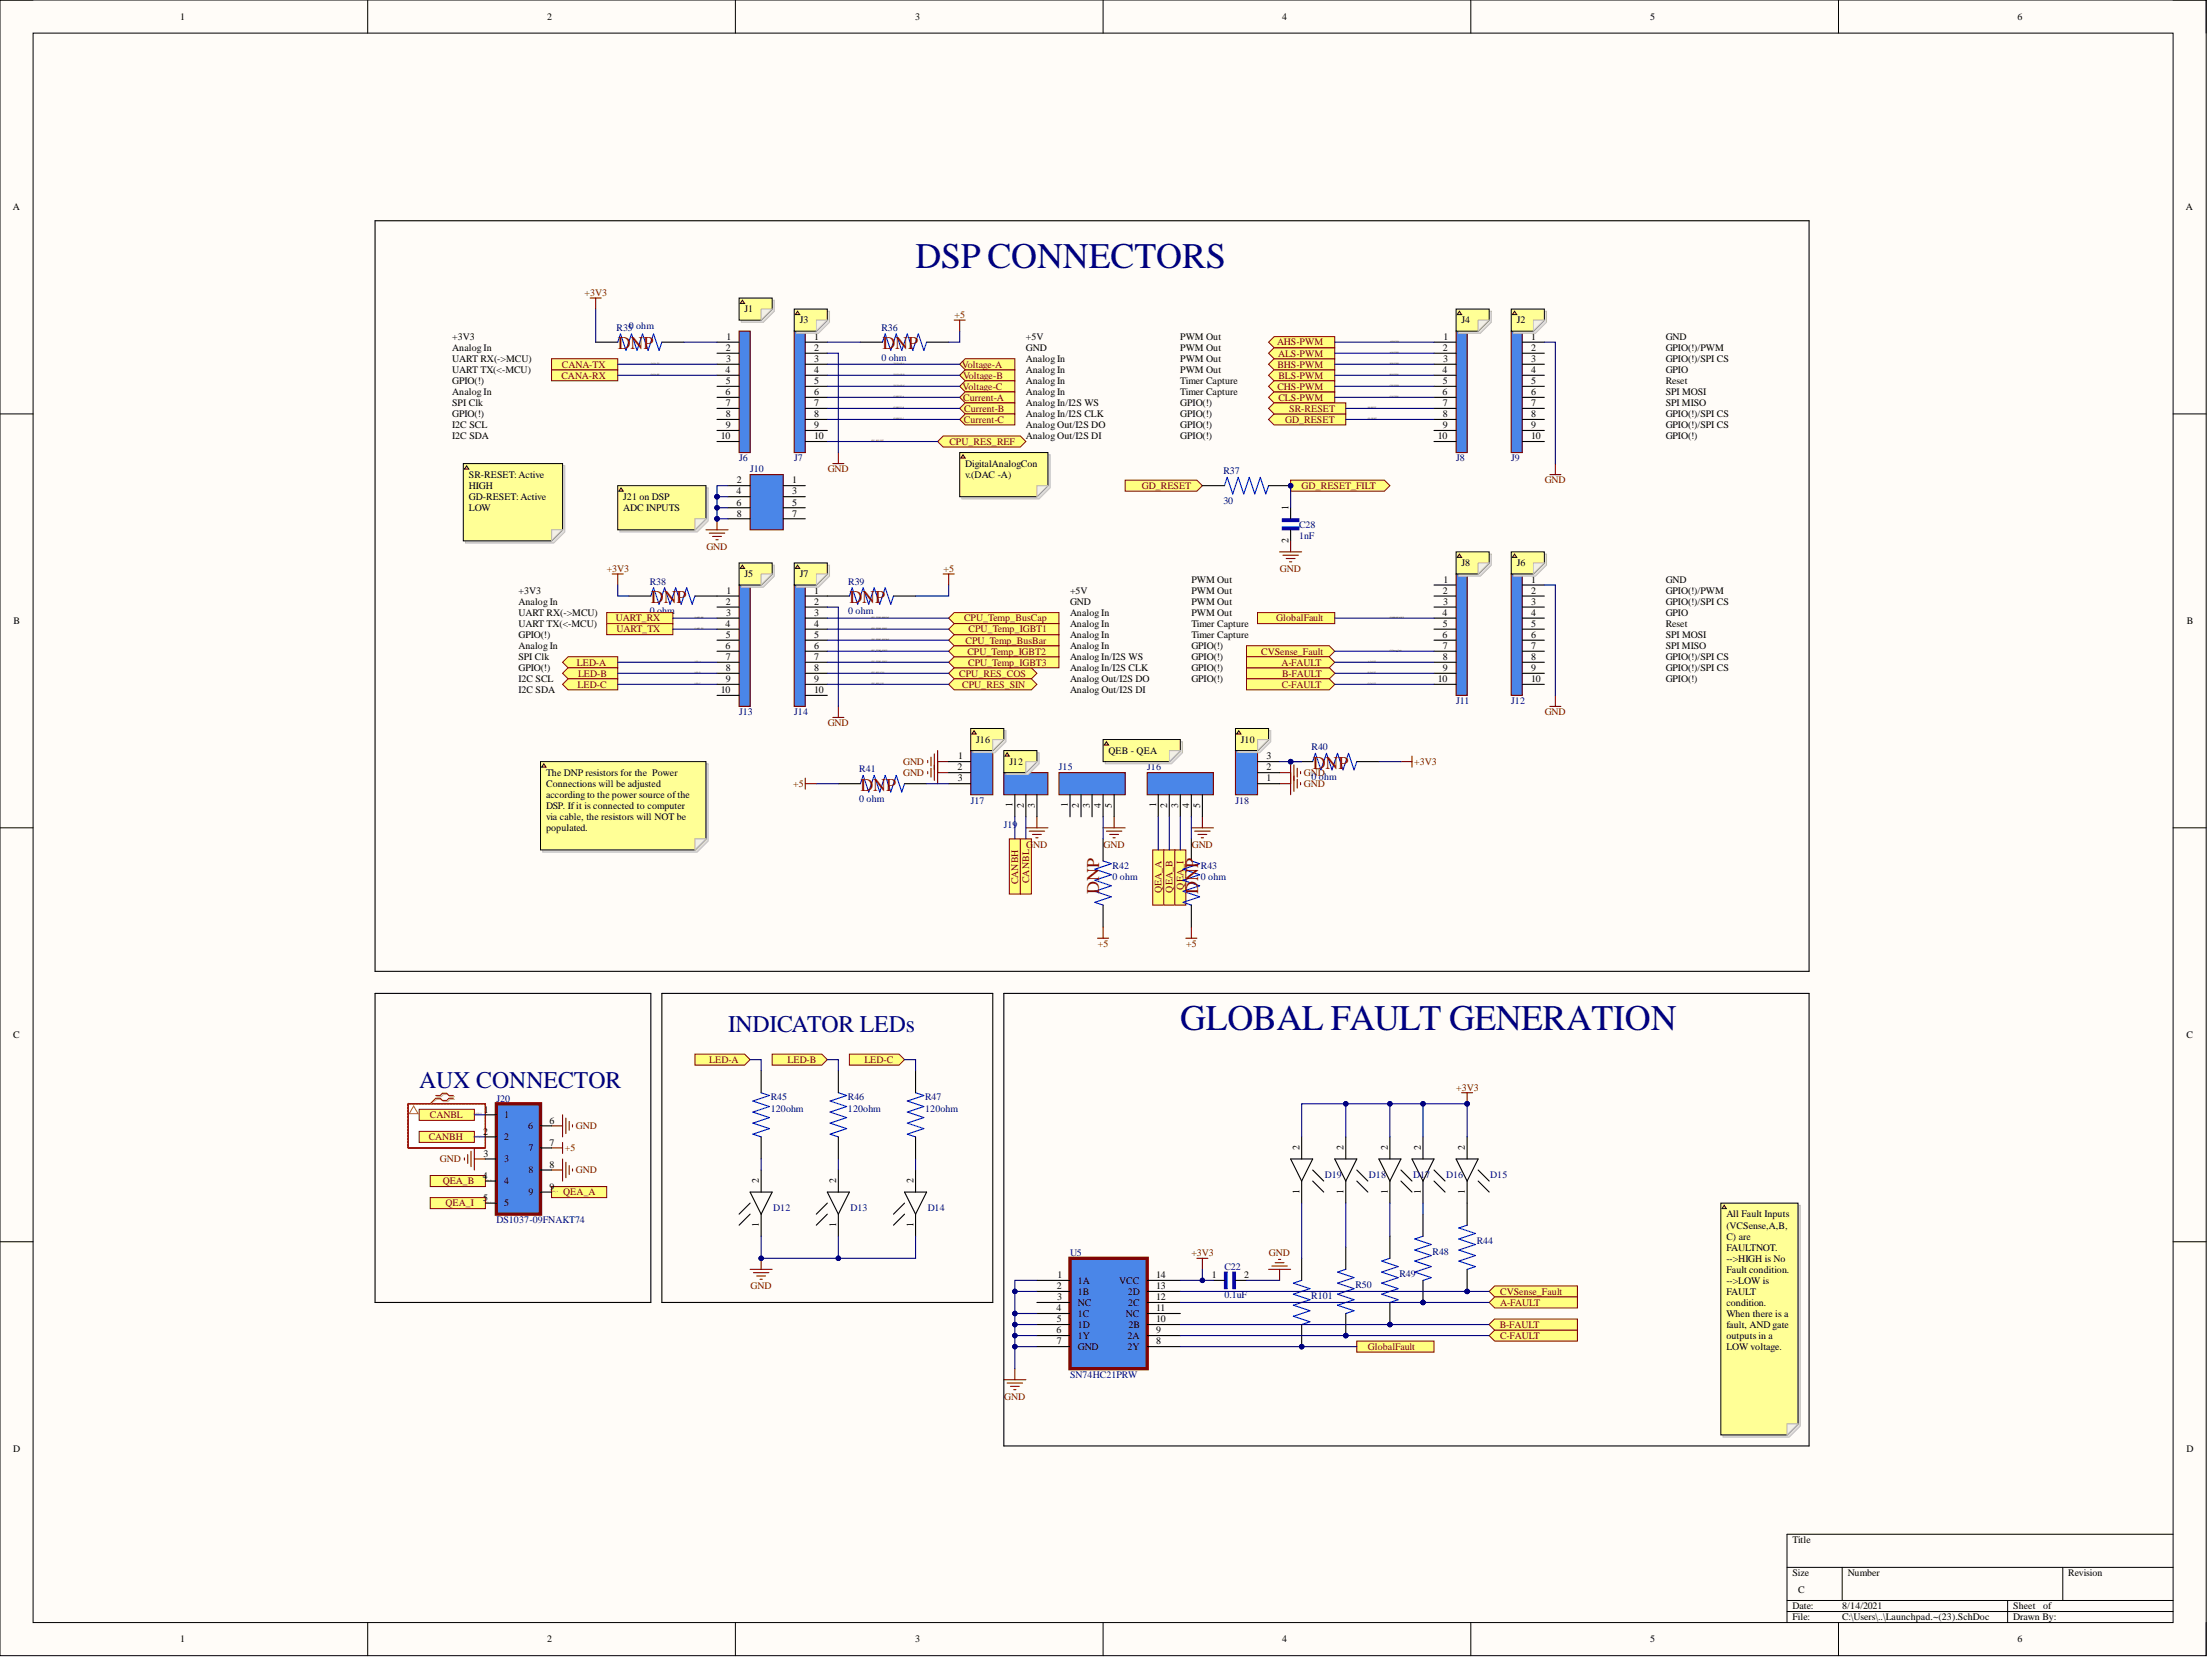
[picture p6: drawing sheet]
<svg xmlns="http://www.w3.org/2000/svg" width="508mm" height="381mm" viewBox="0 0 508 381" stroke-linecap="round" stroke-linejoin="round" font-family="sans-serif">
<defs><g id="words">
<g font-size="8.3" fill="#000080">
<text x="210.2" y="61.6">DSP CONNECTORS</text>
<text x="271" y="236.4">GLOBAL FAULT GENERATION</text>
</g>
<g font-size="5.5" fill="#000080">
<text x="167.2" y="237">INDICATOR LEDs</text>
<text x="96.2" y="249.6">AUX CONNECTOR</text>
</g>
<g font-size="4.1" fill="#980000">
<text x="141.8" y="80.1">DNP</text>
<text x="202.6" y="80.1">DNP</text>
<text x="149.4" y="138.4">DNP</text>
<text x="195" y="138.4">DNP</text>
<text x="301.4" y="176.4">DNP</text>
<text x="197.6" y="181.5">DNP</text>
<text x="252.3" y="205.2" transform="rotate(-90 252.3 205.2)">DNP</text>
<text x="275.1" y="205.2" transform="rotate(-90 275.1 205.2)">DNP</text>
</g>
<g font-size="2.3">
<text x="41.4" y="4.6">1</text>
<text x="125.6" y="4.6">2</text>
<text x="210.1" y="4.6">3</text>
<text x="294.4" y="4.6">4</text>
<text x="378.9" y="4.6">5</text>
<text x="463.2" y="4.6">6</text>
<text x="3" y="48.3">A</text>
<text x="501.9" y="48.3">A</text>
<text x="171" y="71.7">J1</text>
<text x="183.6" y="74.2">J3</text>
<text x="335.6" y="74.2">J4</text>
<text x="348.2" y="74.2">J2</text>
<text x="103.8" y="78">+3V3</text>
<text x="103.8" y="80.6">Analog In</text>
<text x="103.8" y="83.1">UART RX(-&gt;MCU)</text>
<text x="166.7" y="80.6">2</text>
<text x="166.7" y="83.1">3</text>
<text x="166.8" y="78">1</text>
<text x="186.9" y="78">1</text>
<text x="186.9" y="80.6">2</text>
<text x="186.9" y="83.1">3</text>
<text x="235.5" y="78">+5V</text>
<text x="235.5" y="83.1">Analog In</text>
<text x="235.5" y="80.6">GND</text>
<text x="271" y="83.1">PWM Out</text>
<text x="271" y="80.6">PWM Out</text>
<text x="271" y="78">PWM Out</text>
<text x="331.3" y="80.6">2</text>
<text x="331.4" y="83.1">3</text>
<text x="331.4" y="78">1</text>
<text x="351.5" y="78">1</text>
<text x="351.5" y="80.6">2</text>
<text x="351.5" y="83.1">3</text>
<text x="382.4" y="78">GND</text>
<text x="382.4" y="80.6">GPIO(!)/PWM</text>
<text x="382.4" y="83.1">GPIO(!)/SPI CS</text>
<text x="103.8" y="85.6">UART TX(&lt;-MCU)</text>
<text x="103.8" y="88.2">GPIO(!)</text>
<text x="166.6" y="85.6">4</text>
<text x="166.7" y="88.2">5</text>
<text x="186.9" y="85.6">4</text>
<text x="186.9" y="88.2">5</text>
<text x="235.5" y="88.2">Analog In</text>
<text x="235.5" y="85.6">Analog In</text>
<text x="271" y="88.2">Timer Capture</text>
<text x="271" y="85.6">PWM Out</text>
<text x="331.2" y="85.6">4</text>
<text x="331.3" y="88.2">5</text>
<text x="351.5" y="85.6">4</text>
<text x="351.5" y="88.2">5</text>
<text x="382.4" y="85.6">GPIO</text>
<text x="382.4" y="88.2">Reset</text>
<text x="103.8" y="93.2">SPI Clk</text>
<text x="103.8" y="90.7">Analog In</text>
<text x="103.8" y="95.8">GPIO(!)</text>
<text x="166.6" y="90.7">6</text>
<text x="166.7" y="93.2">7</text>
<text x="166.7" y="95.8">8</text>
<text x="186.9" y="90.7">6</text>
<text x="186.9" y="93.2">7</text>
<text x="186.9" y="95.8">8</text>
<text x="235.5" y="93.2">Analog In/I2S WS</text>
<text x="235.5" y="95.8">Analog In/I2S CLK</text>
<text x="235.5" y="90.7">Analog In</text>
<text x="271" y="95.8">GPIO(!)</text>
<text x="271" y="93.2">GPIO(!)</text>
<text x="271" y="90.7">Timer Capture</text>
<text x="331.2" y="90.7">6</text>
<text x="331.3" y="93.2">7</text>
<text x="331.3" y="95.8">8</text>
<text x="351.5" y="90.7">6</text>
<text x="351.5" y="93.2">7</text>
<text x="351.5" y="95.8">8</text>
<text x="382.4" y="90.7">SPI MOSI</text>
<text x="382.4" y="93.2">SPI MISO</text>
<text x="382.4" y="95.8">GPIO(!)/SPI CS</text>
<text x="103.8" y="98.3">I2C SCL</text>
<text x="103.8" y="100.8">I2C SDA</text>
<text x="165.5" y="100.8">10</text>
<text x="166.7" y="98.3">9</text>
<text x="186.9" y="98.3">9</text>
<text x="186.9" y="100.8">10</text>
<text x="235.5" y="98.3">Analog Out/I2S DO</text>
<text x="235.5" y="100.8">Analog Out/I2S DI</text>
<text x="271" y="100.8">GPIO(!)</text>
<text x="271" y="98.3">GPIO(!)</text>
<text x="330.1" y="100.8">10</text>
<text x="331.3" y="98.3">9</text>
<text x="351.5" y="98.3">9</text>
<text x="351.5" y="100.8">10</text>
<text x="382.4" y="98.3">GPIO(!)/SPI CS</text>
<text x="382.4" y="100.8">GPIO(!)</text>
<text x="221.6" y="107.2">DigitalAnalogCon</text>
<text x="107.6" y="109.7">SR-RESET:Active</text>
<text x="107.6" y="112.2">HIGH</text>
<text x="169.1" y="113.5">4</text>
<text x="169.2" y="111">2</text>
<text x="181.8" y="111">1</text>
<text x="181.8" y="113.5">3</text>
<text x="221.6" y="109.7">v.(DAC -A)</text>
<text x="107.6" y="114.8">GD-RESET:Active</text>
<text x="107.6" y="117.3">LOW</text>
<text x="143.1" y="114.8">J21 on DSP</text>
<text x="143.1" y="117.3">ADC INPUTS</text>
<text x="169.1" y="116">6</text>
<text x="169.2" y="118.6">8</text>
<text x="181.8" y="116">5</text>
<text x="181.8" y="118.6">7</text>
<text x="295.8" y="117" transform="rotate(-90 295.8 117)">1</text>
<text x="295.8" y="124.6" transform="rotate(-90 295.8 124.6)">2</text>
<text x="335.6" y="130">J8</text>
<text x="348.2" y="130">J6</text>
<text x="119" y="136.3">+3V3</text>
<text x="166.8" y="136.3">1</text>
<text x="171" y="132.5">J5</text>
<text x="183.6" y="132.5">J7</text>
<text x="186.9" y="136.3">1</text>
<text x="245.7" y="136.3">+5V</text>
<text x="273.5" y="136.3">PWM Out</text>
<text x="273.5" y="133.8">PWM Out</text>
<text x="331.3" y="136.3">2</text>
<text x="331.4" y="133.8">1</text>
<text x="351.5" y="133.8">1</text>
<text x="351.5" y="136.3">2</text>
<text x="382.4" y="133.8">GND</text>
<text x="382.4" y="136.3">GPIO(!)/PWM</text>
<text x="3.1" y="143.3">B</text>
<text x="119" y="138.8">Analog In</text>
<text x="119" y="143.9">UART TX(&lt;-MCU)</text>
<text x="119" y="141.4">UART RX(-&gt;MCU)</text>
<text x="166.6" y="143.9">4</text>
<text x="166.7" y="138.8">2</text>
<text x="166.7" y="141.4">3</text>
<text x="186.9" y="138.8">2</text>
<text x="186.9" y="141.4">3</text>
<text x="186.9" y="143.9">4</text>
<text x="245.7" y="143.9">Analog In</text>
<text x="245.7" y="141.4">Analog In</text>
<text x="245.7" y="138.8">GND</text>
<text x="273.5" y="141.4">PWM Out</text>
<text x="273.5" y="138.8">PWM Out</text>
<text x="273.5" y="143.9">Timer Capture</text>
<text x="331.2" y="141.4">4</text>
<text x="331.3" y="143.9">5</text>
<text x="331.4" y="138.8">3</text>
<text x="351.5" y="138.8">3</text>
<text x="351.5" y="141.4">4</text>
<text x="351.5" y="143.9">5</text>
<text x="382.4" y="138.8">GPIO(!)/SPI CS</text>
<text x="382.4" y="141.4">GPIO</text>
<text x="382.4" y="143.9">Reset</text>
<text x="502.1" y="143.3">B</text>
<text x="119" y="146.4">GPIO(!)</text>
<text x="119" y="149">Analog In</text>
<text x="166.6" y="149">6</text>
<text x="166.7" y="146.4">5</text>
<text x="186.9" y="146.4">5</text>
<text x="186.9" y="149">6</text>
<text x="245.7" y="149">Analog In</text>
<text x="245.7" y="146.4">Analog In</text>
<text x="273.5" y="149">GPIO(!)</text>
<text x="273.5" y="146.4">Timer Capture</text>
<text x="331.2" y="146.4">6</text>
<text x="331.3" y="149">7</text>
<text x="351.5" y="146.4">6</text>
<text x="351.5" y="149">7</text>
<text x="382.4" y="146.4">SPI MOSI</text>
<text x="382.4" y="149">SPI MISO</text>
<text x="119" y="151.5">SPI Clk</text>
<text x="119" y="154">GPIO(!)</text>
<text x="166.7" y="151.5">7</text>
<text x="166.7" y="154">8</text>
<text x="186.9" y="151.5">7</text>
<text x="186.9" y="154">8</text>
<text x="245.7" y="151.5">Analog In/I2S WS</text>
<text x="245.7" y="154">Analog In/I2S CLK</text>
<text x="273.5" y="154">GPIO(!)</text>
<text x="273.5" y="151.5">GPIO(!)</text>
<text x="331.3" y="151.5">8</text>
<text x="331.3" y="154">9</text>
<text x="351.5" y="151.5">8</text>
<text x="351.5" y="154">9</text>
<text x="382.4" y="151.5">GPIO(!)/SPI CS</text>
<text x="382.4" y="154">GPIO(!)/SPI CS</text>
<text x="119" y="156.6">I2C SCL</text>
<text x="119" y="159.1">I2C SDA</text>
<text x="165.5" y="159.1">10</text>
<text x="166.7" y="156.6">9</text>
<text x="186.9" y="156.6">9</text>
<text x="186.9" y="159.1">10</text>
<text x="245.7" y="156.6">Analog Out/I2S DO</text>
<text x="245.7" y="159.1">Analog Out/I2S DI</text>
<text x="273.5" y="156.6">GPIO(!)</text>
<text x="330.1" y="156.6">10</text>
<text x="351.5" y="156.6">10</text>
<text x="382.4" y="156.6">GPIO(!)</text>
<text x="224.1" y="170.5">J16</text>
<text x="254.5" y="173">QEB - QEA</text>
<text x="284.9" y="170.5">J10</text>
<text x="125.4" y="178.1">The DNP resistors for the Power</text>
<text x="219.8" y="176.8">2</text>
<text x="219.9" y="179.4">3</text>
<text x="220" y="174.3">1</text>
<text x="231.7" y="175.6">J12</text>
<text x="290.8" y="179.4">1</text>
<text x="290.8" y="176.8">2</text>
<text x="290.8" y="174.3">3</text>
<text x="125.4" y="180.6">Connections will be adjusted</text>
<text x="125.4" y="183.2">accordingto the power source ofthe</text>
<text x="125.4" y="185.7">DSP. Ifit is connected to computer</text>
<text x="232.5" y="185.3" transform="rotate(-90 232.5 185.3)">1</text>
<text x="235" y="185.4" transform="rotate(-90 235 185.4)">2</text>
<text x="237.6" y="185.4" transform="rotate(-90 237.6 185.4)">3</text>
<text x="245.2" y="185.3" transform="rotate(-90 245.2 185.3)">1</text>
<text x="247.7" y="185.4" transform="rotate(-90 247.7 185.4)">2</text>
<text x="250.2" y="185.4" transform="rotate(-90 250.2 185.4)">3</text>
<text x="252.8" y="185.5" transform="rotate(-90 252.8 185.5)">4</text>
<text x="255.3" y="185.4" transform="rotate(-90 255.3 185.4)">5</text>
<text x="265.4" y="185.3" transform="rotate(-90 265.4 185.3)">1</text>
<text x="268" y="185.4" transform="rotate(-90 268 185.4)">2</text>
<text x="270.5" y="185.4" transform="rotate(-90 270.5 185.4)">3</text>
<text x="273" y="185.5" transform="rotate(-90 273 185.5)">4</text>
<text x="275.6" y="185.4" transform="rotate(-90 275.6 185.4)">5</text>
<text x="125.4" y="188.2">via cable, the resistors will NOT be</text>
<text x="125.4" y="190.8">populated.</text>
<text x="3" y="238.3">C</text>
<text x="502" y="238.3">C</text>
<text x="111.1" y="255.4">1</text>
<text x="115.7" y="256.6">1</text>
<text x="126.1" y="257.9">6</text>
<text x="110.9" y="260.4">2</text>
<text x="115.7" y="261.7">2</text>
<text x="121.2" y="259.2">6</text>
<text x="126.1" y="263">7</text>
<text x="298.4" y="264" transform="rotate(-90 298.4 264)">2</text>
<text x="308.5" y="264" transform="rotate(-90 308.5 264)">2</text>
<text x="318.6" y="264" transform="rotate(-90 318.6 264)">2</text>
<text x="326.2" y="264" transform="rotate(-90 326.2 264)">2</text>
<text x="336.3" y="264" transform="rotate(-90 336.3 264)">2</text>
<text x="111" y="265.5">3</text>
<text x="115.7" y="266.8">3</text>
<text x="121.3" y="264.2">7</text>
<text x="121.3" y="269.3">8</text>
<text x="126.1" y="268">8</text>
<text x="110.8" y="270.6">4</text>
<text x="110.9" y="275.6">5</text>
<text x="115.7" y="271.8">4</text>
<text x="121.3" y="274.4">9</text>
<text x="126.1" y="273.1">9</text>
<text x="174.3" y="271.6" transform="rotate(-90 174.3 271.6)">2</text>
<text x="192" y="271.6" transform="rotate(-90 192 271.6)">2</text>
<text x="209.7" y="271.6" transform="rotate(-90 209.7 271.6)">2</text>
<text x="298.4" y="273.9" transform="rotate(-90 298.4 273.9)">1</text>
<text x="308.5" y="273.9" transform="rotate(-90 308.5 273.9)">1</text>
<text x="318.6" y="273.9" transform="rotate(-90 318.6 273.9)">1</text>
<text x="326.2" y="273.9" transform="rotate(-90 326.2 273.9)">1</text>
<text x="336.3" y="273.9" transform="rotate(-90 336.3 273.9)">1</text>
<text x="115.7" y="276.9">5</text>
<text x="174.3" y="281.5" transform="rotate(-90 174.3 281.5)">1</text>
<text x="192" y="281.5" transform="rotate(-90 192 281.5)">1</text>
<text x="209.7" y="281.5" transform="rotate(-90 209.7 281.5)">1</text>
<text x="396.4" y="279.4">All Fault Inputs</text>
<text x="396.4" y="282">(VCSense,A,B,</text>
<text x="396.4" y="284.5">C) are</text>
<text x="396.4" y="287">FAULTNOT.</text>
<text x="242.8" y="293.4">1</text>
<text x="265.4" y="293.4">14</text>
<text x="278.3" y="293.4">1</text>
<text x="285.7" y="293.4">2</text>
<text x="396.4" y="289.6">--&gt;HIGH is No</text>
<text x="396.4" y="292.1">Fault condition.</text>
<text x="242.6" y="295.9">2</text>
<text x="242.7" y="298.4">3</text>
<text x="247.4" y="294.6">1A</text>
<text x="247.4" y="297.2">1B</text>
<text x="247.4" y="299.7">NC</text>
<text x="257" y="294.6">VCC</text>
<text x="258.9" y="297.2">2D</text>
<text x="259" y="299.7">2C</text>
<text x="265.4" y="298.4">12</text>
<text x="265.4" y="295.9">13</text>
<text x="396.4" y="294.6">--&gt;LOW is</text>
<text x="396.4" y="297.2">FAULT</text>
<text x="396.4" y="299.7">condition.</text>
<text x="242.6" y="301">4</text>
<text x="242.6" y="303.5">5</text>
<text x="247.4" y="302.2">1C</text>
<text x="247.4" y="304.8">1D</text>
<text x="258.5" y="302.2">NC</text>
<text x="259.1" y="304.8">2B</text>
<text x="265.4" y="303.5">10</text>
<text x="265.4" y="301">11</text>
<text x="396.4" y="302.2">When there is a</text>
<text x="396.4" y="304.8">fault, AND gate</text>
<text x="242.6" y="306">6</text>
<text x="242.6" y="308.6">7</text>
<text x="247.4" y="307.3">1Y</text>
<text x="247.4" y="309.8">GND</text>
<text x="258.8" y="309.8">2Y</text>
<text x="258.8" y="307.3">2A</text>
<text x="265.4" y="308.6">8</text>
<text x="265.4" y="306">9</text>
<text x="396.4" y="307.3">outputs in a</text>
<text x="396.4" y="309.8">LOW voltage.</text>
<text x="3" y="333.3">D</text>
<text x="502" y="333.3">D</text>
<text x="411.6" y="354.2">Title</text>
<text x="411.6" y="361.8">Size</text>
<text x="412.8" y="365.6">C</text>
<text x="424.2" y="361.8">Number</text>
<text x="474.9" y="361.8">Revision</text>
<text x="411.6" y="369.4">Date:</text>
<text x="411.6" y="371.9">File:</text>
<text x="423" y="369.4">8/14/2021</text>
<text x="423" y="371.9">C:\Users\..\Launchpad.~(23).SchDoc</text>
<text x="462.2" y="369.4">Sheet</text>
<text x="462.2" y="371.9">Drawn By:</text>
<text x="469.1" y="369.4">of</text>
<text x="41.4" y="377">1</text>
<text x="125.6" y="377">2</text>
<text x="210.1" y="377">3</text>
<text x="294.4" y="377">4</text>
<text x="378.9" y="377">5</text>
<text x="463.2" y="377">6</text>
</g>
<g font-size="2.3" fill="#800000">
<text x="134.2" y="67.9">+3V3</text>
<text x="219.2" y="73">+5</text>
<text x="293.2" y="79.3">AHS-PWM</text>
<text x="293.5" y="81.8">ALS-PWM</text>
<text x="128.9" y="86.9">CANA-RX</text>
<text x="129" y="84.4">CANA-TX</text>
<text x="220.9" y="84.4">Voltage-A</text>
<text x="221" y="89.4">Voltage-C</text>
<text x="221.1" y="86.9">Voltage-B</text>
<text x="293.3" y="84.4">BHS-PWM</text>
<text x="293.3" y="89.4">CHS-PWM</text>
<text x="293.5" y="86.9">BLS-PWM</text>
<text x="221.1" y="92">Current-A</text>
<text x="221.4" y="94.5">Current-B</text>
<text x="293.5" y="92">CLS-PWM</text>
<text x="296" y="94.5">SR-RESET</text>
<text x="221.3" y="97">Current-C</text>
<text x="295.1" y="97">GD_RESET</text>
<text x="218" y="102.1">CPU_RES_REF</text>
<text x="190" y="108.4">GND</text>
<text x="262.1" y="112.2">GD_RESET</text>
<text x="298.9" y="112.2">GD_RESET_FILT</text>
<text x="354.7" y="111">GND</text>
<text x="139.3" y="131.2">+3V3</text>
<text x="162.2" y="126.2">GND</text>
<text x="216.6" y="131.2">+5</text>
<text x="293.9" y="131.2">GND</text>
<text x="141.4" y="142.6">UART_RX</text>
<text x="221.4" y="142.6">CPU_Temp_BusCap</text>
<text x="293" y="142.6">GlobalFault</text>
<text x="141.6" y="145.2">UART_TX</text>
<text x="221.7" y="147.7">CPU_Temp_BusBar</text>
<text x="222.4" y="145.2">CPU_Temp_IGBT1</text>
<text x="132.5" y="152.8">LED-A</text>
<text x="132.7" y="155.3">LED-B</text>
<text x="220.3" y="155.3">CPU_RES_COS</text>
<text x="222.1" y="150.2">CPU_Temp_IGBT2</text>
<text x="222.3" y="152.8">CPU_Temp_IGBT3</text>
<text x="289.6" y="150.2">CVSense_Fault</text>
<text x="294.2" y="152.8">A-FAULT</text>
<text x="294.4" y="155.3">B-FAULT</text>
<text x="132.6" y="157.8">LED-C</text>
<text x="220.9" y="157.8">CPU_RES_SIN</text>
<text x="294.3" y="157.8">C-FAULT</text>
<text x="190" y="166.7">GND</text>
<text x="354.7" y="164.2">GND</text>
<text x="207.3" y="178.1">GND</text>
<text x="207.3" y="175.6">GND</text>
<text x="299.4" y="178.1">GND</text>
<text x="324.7" y="175.6">+3V3</text>
<text x="182.1" y="180.6">+5</text>
<text x="299.4" y="180.6">GND</text>
<text x="235.6" y="194.6">G</text>
<text x="237.2" y="194.6">ND</text>
<text x="253.4" y="194.6">GND</text>
<text x="273.6" y="194.6">GND</text>
<text x="233.8" y="203" transform="rotate(-90 233.8 203)">CANBH</text>
<text x="236.3" y="202.8" transform="rotate(-90 236.3 202.8)">CANBL</text>
<text x="266.7" y="205" transform="rotate(-90 266.7 205)">QEA_A</text>
<text x="269.2" y="204.9" transform="rotate(-90 269.2 204.9)">QEA_B</text>
<text x="271.8" y="204.2" transform="rotate(-90 271.8 204.2)">QEA_I</text>
<text x="252.1" y="217.4">+5</text>
<text x="272.4" y="217.4">+5</text>
<text x="162.9" y="244">LED-A</text>
<text x="180.8" y="244">LED-B</text>
<text x="198.5" y="244">LED-C</text>
<text x="334.3" y="250.3">+3V3</text>
<text x="98.7" y="256.6">CANBL</text>
<text x="98.4" y="261.7">CANBH</text>
<text x="132.2" y="259.2">GND</text>
<text x="101" y="266.8">GND</text>
<text x="129.7" y="264.2">+5</text>
<text x="132.2" y="269.3">GND</text>
<text x="101.6" y="271.8">QEA_B</text>
<text x="129.3" y="274.4">QEA_A</text>
<text x="102.3" y="276.9">QEA_I</text>
<text x="273.5" y="288.3">+3V3</text>
<text x="291.3" y="288.3">GND</text>
<text x="172.3" y="295.9">GND</text>
<text x="344.4" y="297.2">CVSense_Fault</text>
<text x="344.4" y="299.7">A-FAULT</text>
<text x="344.4" y="304.8">B-FAULT</text>
<text x="314.1" y="309.8">GlobalFault</text>
<text x="344.4" y="307.3">C-FAULT</text>
<text x="230.6" y="321.2">GND</text>
</g>
<g font-size="2.3" fill="#000080">
<text x="141.6" y="75.9">R350 ohm</text>
<text x="202.4" y="75.9">R36</text>
<text x="202.4" y="82.8">0 ohm</text>
<text x="169.7" y="105.9">J6</text>
<text x="182.4" y="105.9">J7</text>
<text x="334.3" y="105.9">J8</text>
<text x="347" y="105.9">J9</text>
<text x="172.2" y="108.4">J10</text>
<text x="280.9" y="108.9">R37</text>
<text x="280.9" y="115.7">30</text>
<text x="298.3" y="121.1">C28</text>
<text x="298.3" y="123.6">1nF</text>
<text x="149.2" y="134.2">R38</text>
<text x="194.8" y="134.2">R39</text>
<text x="149.2" y="141">0 ohm</text>
<text x="194.8" y="141">0 ohm</text>
<text x="334.3" y="161.6">J11</text>
<text x="347" y="161.6">J12</text>
<text x="169.7" y="164.2">J13</text>
<text x="182.4" y="164.2">J14</text>
<text x="301.1" y="172.2">R40</text>
<text x="197.3" y="177.3">R41</text>
<text x="243.1" y="176.8">J15</text>
<text x="263.4" y="176.8">J16</text>
<text x="301.1" y="179">0 ohm</text>
<text x="197.3" y="184.1">0 ohm</text>
<text x="222.9" y="184.4">J17</text>
<text x="283.7" y="184.4">J18</text>
<text x="230.5" y="190">J19</text>
<text x="255.5" y="199.4">R42</text>
<text x="255.5" y="201.9">0 ohm</text>
<text x="275.7" y="199.4">R43</text>
<text x="275.7" y="201.9">0 ohm</text>
<text x="114" y="252.8">J20</text>
<text x="177" y="252.6">R45</text>
<text x="177" y="255.1">120ohm</text>
<text x="194.7" y="252.6">R46</text>
<text x="194.7" y="255.1">120ohm</text>
<text x="212.4" y="252.6">R47</text>
<text x="212.4" y="255.1">120ohm</text>
<text x="304.2" y="270.3">D19</text>
<text x="314.3" y="270.3">D18</text>
<text x="324.4" y="270.3">D17</text>
<text x="332" y="270.3">D16</text>
<text x="342.2" y="270.3">D15</text>
<text x="114" y="280.7">DS1037-09FNAKT74</text>
<text x="177.5" y="277.9">D12</text>
<text x="195.3" y="277.9">D13</text>
<text x="213" y="277.9">D14</text>
<text x="339" y="285.5">R44</text>
<text x="245.7" y="288.3">U5</text>
<text x="281.1" y="291.5">C22</text>
<text x="321.3" y="293.1">R49</text>
<text x="328.9" y="288">R48</text>
<text x="281.1" y="297.8">0.1uF</text>
<text x="301.1" y="298.2">R101</text>
<text x="311.2" y="295.6">R50</text>
<text x="245.7" y="316.2">SN74HC21PRW</text>
</g>
<g font-size=".4" fill="#800000">
<text x="149.4" y="83.5">CANA-TX</text>
<text x="205.2" y="83.5">VOLTAGE-A</text>
<text x="319.1" y="78.5">AHS-PWM</text>
<text x="319.1" y="81">ALS-PWM</text>
<text x="319.1" y="83.5">BHS-PWM</text>
<text x="149.4" y="86.1">CANA-RX</text>
<text x="205.2" y="88.6">VOLTAGE-C</text>
<text x="205.2" y="86.1">VOLTAGE-B</text>
<text x="319.1" y="88.6">CHS-PWM</text>
<text x="319.1" y="86.1">BLS-PWM</text>
<text x="205.2" y="91.1">CURRENT-A</text>
<text x="205.2" y="93.7">CURRENT-B</text>
<text x="314.1" y="93.7">SR-RESET</text>
<text x="319.1" y="91.1">CLS-PWM</text>
<text x="200.1" y="101.3">CPU_RES_REF</text>
<text x="205.2" y="96.2">CURRENT-C</text>
<text x="314.1" y="96.2">GD-RESET</text>
<text x="159.6" y="141.8">UART_RX</text>
<text x="200.1" y="141.8">CPU_TEMP_BUSCAP</text>
<text x="319.1" y="141.8">GLOBALFAULT</text>
<text x="159.6" y="144.3">UART_TX</text>
<text x="200.1" y="149.4">CPU_TEMP_IGBT2</text>
<text x="200.1" y="146.9">CPU_TEMP_BUSBAR</text>
<text x="200.1" y="144.3">CPU_TEMP_IGBT1</text>
<text x="319.1" y="149.4">CVSense_Fault</text>
<text x="159.6" y="151.9">LED-A</text>
<text x="159.6" y="154.5">LED-B</text>
<text x="200.1" y="154.5">CPU_RES_COS</text>
<text x="200.1" y="151.9">CPU_TEMP_IGBT3</text>
<text x="314.1" y="154.5">B-FAULT</text>
<text x="314.1" y="151.9">A-FAULT</text>
<text x="159.6" y="157">LED-C</text>
<text x="200.1" y="157">CPU_RES_SIN</text>
<text x="314.1" y="157">C-FAULT</text>
<text x="108.9" y="255.8">CANB_N</text>
<text x="108.9" y="260.9">CANB_P</text>
<text x="111.4" y="271">QEA_B</text>
<text x="126.6" y="273.5">QEA_A</text>
<text x="111.4" y="276.1">QEA_I</text>
</g>
</g></defs>
<path d="M0 0h506.5v380h-506.5z" fill-rule="evenodd" fill="#fffcf8"/>
<path d="M0 0h506.5v380h-506.5z" fill="none" stroke="#000" stroke-width=".23"/>
<path d="M7.6 7.6h491.3v364.8h-491.3z" fill-rule="evenodd" fill="#fffcf8"/>
<g fill="none" stroke="#000" stroke-width=".23">
<path d="M0 0h7.6M84.4 0v7.6M168.8 0v7.6M253.3 0v7.6M337.7 0v7.6M422.1 0v7.6M498.9 0h7.6v7.6M7.6 7.6h491.3v364.8h-491.3zM0 95h7.6M498.9 95h7.6M0 190h7.6M498.9 190h7.6"/>
<path d="M0 285h7.6M498.9 285h7.6M410.3 359.7h88.6M423 359.7v7.6M473.6 359.7v7.6M498.9 352.1h-88.6v20.3M84.4 372.4v7.6M168.8 372.4v7.6M253.3 372.4v7.6M337.7 372.4v7.6M410.3 367.3h88.6M410.3 369.9h88.6"/>
<path d="M422.1 372.4v7.6M461 367.3v5.1M506.5 372.4v7.6"/>
</g>
<path d="M93.7 253.3h17.7v10.2h-17.7z" fill-rule="evenodd" fill="#fff"/>
<path d="M111.4 263.2l.1 .3zM111.4 262.9l.1 .2zM111.4 262.5l.1 .3zM111.4 262.2l.1 .3zM111.4 261.9l.1 .2zM111.4 261.5l.1 .3zM111.4 261.2l.1 .2zM111.4 260.9l.1 .2zM111.4 260.5l.1 .3zM111.4 260.2l.1 .2zM111.4 259.8l.1 .3zM111.4 259.5l.1 .3zM111.4 259.2l.1 .2zM111.4 258.8l.1 .3zM111.4 258.5l.1 .2zM111.4 258.2l.1 .2zM111.4 257.8l.1 .3zM111.4 257.5l.1 .2zM111.4 257.1l.1 .3zM111.4 256.8l.1 .3zM111.4 256.5l.1 .2zM111.4 256.1l.1 .3zM111.4 255.8l.1 .2zM111.4 255.4l.1 .3zM111.4 255.1l.1 .3zM111.4 254.8l.1 .2zM111.4 254.4l.1 .3zM111.4 254.1l.1 .3zM111.4 253.8l.1 .2zM111.4 253.4l.1 .3zM111.2 253.3l.2 .1zM110.8 253.3l.3 .1zM110.5 253.3l.3 .1zM110.2 253.3l.2 .1zM109.8 253.3l.3 .1zM109.5 253.3l.3 .1zM109.2 253.3l.2 .1zM108.8 253.3l.3 .1zM108.5 253.3l.2 .1zM108.1 253.3l.3 .1zM107.8 253.3l.3 .1zM107.5 253.3l.2 .1zM107.1 253.3l.3 .1zM106.8 253.3l.2 .1zM106.5 253.3l.2 .1zM106.1 253.3l.3 .1zM105.8 253.3l.2 .1zM105.4 253.3l.3 .1zM105.1 253.3l.3 .1zM104.8 253.3l.2 .1zM104.4 253.3l.3 .1zM104.1 253.3l.2 .1zM103.8 253.3l.2 .1zM103.4 253.3l.3 .1zM103.1 253.3l.2 .1zM102.7 253.3l.3 .1zM102.4 253.3l.3 .1zM102.1 253.3l.2 .1zM101.7 253.3l.3 .1zM101.4 253.3l.2 .1zM101.1 253.3l.2 .1zM100.7 253.3l.3 .1zM100.4 253.3l.2 .1zM100 253.3l.3 .1zM99.7 253.3l.3 .1zM99.4 253.3l.2 .1zM99 253.3l.3 .1zM98.7 253.3l.2 .1zM98.4 253.3l.2 .1zM98 253.3l.3 .1zM97.7 253.3l.2 .1zM97.3 253.3l.3 .1zM97 253.3l.3 .1zM96.7 253.3l.2 .1zM96.3 253.3l.3 .1zM96 253.3l.2 .1zM95.7 253.3l.2 .1zM95.3 253.3l.3 .1zM95 253.3l.2 .1zM94.6 253.3l.3 .1zM94.3 253.3l.3 .1zM94 253.3l.2 .1zM93.7 253.3l.2 .1zM93.7 253.5l.1 .3zM93.7 253.8l.1 .3zM93.7 254.2l.1 .2zM93.7 254.5l.1 .3zM93.7 254.9l.1 .2zM93.7 255.2l.1 .2zM93.7 255.5l.1 .3zM93.7 255.9l.1 .2zM93.7 256.2l.1 .3zM93.7 256.5l.1 .3zM93.7 256.9l.1 .2zM93.7 257.2l.1 .3zM93.7 257.6l.1 .2zM93.7 257.9l.1 .3zM93.7 258.2l.1 .3zM93.7 258.6l.1 .2zM93.7 258.9l.1 .3zM93.7 259.2l.1 .3zM93.7 259.6l.1 .2zM93.7 259.9l.1 .3zM93.7 260.3l.1 .2zM93.7 260.6l.1 .3zM93.7 260.9l.1 .3zM93.7 261.3l.1 .2zM93.7 261.6l.1 .3zM93.7 262l.1 .2zM93.7 262.3l.1 .2zM93.7 262.6l.1 .3zM93.7 263l.1 .2zM93.7 263.3l.1 .2zM93.9 263.4l.2 .1zM94.2 263.4l.3 .1zM94.6 263.4l.2 .1zM94.9 263.4l.2 .1zM95.2 263.4l.3 .1zM95.6 263.4l.2 .1zM95.9 263.4l.3 .1zM96.2 263.4l.3 .1zM96.6 263.4l.2 .1zM96.9 263.4l.3 .1zM97.3 263.4l.2 .1zM97.6 263.4l.2 .1zM97.9 263.4l.3 .1zM98.3 263.4l.2 .1zM98.6 263.4l.3 .1zM98.9 263.4l.3 .1zM99.3 263.4l.2 .1zM99.6 263.4l.3 .1zM100 263.4l.2 .1zM100.3 263.4l.2 .1zM100.6 263.4l.3 .1zM101 263.4l.2 .1zM101.3 263.4l.3 .1zM101.6 263.4l.3 .1zM102 263.4l.2 .1zM102.3 263.4l.3 .1zM102.7 263.4l.2 .1zM103 263.4l.3 .1zM103.3 263.4l.3 .1zM103.7 263.4l.2 .1zM104 263.4l.3 .1zM104.3 263.4l.3 .1zM104.7 263.4l.2 .1zM105 263.4l.3 .1zM105.4 263.4l.2 .1zM105.7 263.4l.3 .1zM106 263.4l.3 .1zM106.4 263.4l.2 .1zM106.7 263.4l.3 .1zM107 263.4l.3 .1zM107.4 263.4l.2 .1zM107.7 263.4l.3 .1zM108.1 263.4l.2 .1zM108.4 263.4l.3 .1zM108.7 263.4l.3 .1zM109.1 263.4l.2 .1zM109.4 263.4l.3 .1zM109.8 263.4l.2 .1zM110.1 263.4l.2 .1zM110.4 263.4l.3 .1zM110.8 263.4l.2 .1zM111.1 263.4l.3 .1z" fill="#f00" stroke="#f00" stroke-width=".23"/>
<path d="M95 253.8l1 1.8h-2z" fill="none" stroke="#f33" stroke-width=".23"/>
<path d="M172.2 291.3h5.1M173 292.1h3.5M173.7 292.9h2.1M174.5 293.6h.5M174.8 288.8v2.5" fill="none" stroke="#800000" stroke-width=".25"/>
<circle cx="174.8" cy="288.8" r=".51" fill="#000080"/>
<circle cx="174.8" cy="288.8" r=".51" fill="none" stroke="#000080" stroke-width=".23"/>
<path d="M177.3 241.9h11.4l1.3 1.3-1.3 1.3h-11.4z" fill-rule="evenodd" fill="#ffff80"/>
<path d="M177.3 241.9h11.4l1.3 1.3-1.3 1.3h-11.4z" fill="none" stroke="#800000" stroke-width=".23"/>
<path d="M159.6 241.9h11.4l1.2 1.3-1.2 1.3h-11.4z" fill-rule="evenodd" fill="#ffff80"/>
<path d="M159.6 241.9h11.4l1.2 1.3-1.2 1.3h-11.4z" fill="none" stroke="#800000" stroke-width=".23"/>
<path d="M195 241.9h11.4l1.3 1.3-1.3 1.3h-11.4z" fill-rule="evenodd" fill="#ffff80"/>
<path d="M195 241.9h11.4l1.3 1.3-1.3 1.3h-11.4z" fill="none" stroke="#800000" stroke-width=".23"/>
<path d="M343.2 295.1h19v2.6h-19l-1.3-1.3z" fill-rule="evenodd" fill="#ffff80"/>
<path d="M343.2 295.1h19v2.6h-19l-1.3-1.3z" fill="none" stroke="#800000" stroke-width=".23"/>
<path d="M343.2 297.7h19v2.5h-19l-1.3-1.3z" fill-rule="evenodd" fill="#ffff80"/>
<path d="M343.2 297.7h19v2.5h-19l-1.3-1.3z" fill="none" stroke="#800000" stroke-width=".23"/>
<path d="M343.2 305.3h19v2.5h-19l-1.3-1.3z" fill-rule="evenodd" fill="#ffff80"/>
<path d="M343.2 305.3h19v2.5h-19l-1.3-1.3z" fill="none" stroke="#800000" stroke-width=".23"/>
<path d="M343.1 302.7h19.1v2.6h-19.1l-1.2-1.3z" fill-rule="evenodd" fill="#ffff80"/>
<path d="M343.1 302.7h19.1v2.6h-19.1l-1.2-1.3z" fill="none" stroke="#800000" stroke-width=".23"/>
<path d="M230.5 316.7h5M231.2 317.4h3.6M232 318.2h2M232.8 319h.5M233 314.1v2.6" fill="none" stroke="#800000" stroke-width=".25"/>
<path d="M311.5 307.8h17.8v2.5h-17.8z" fill-rule="evenodd" fill="#ffff80"/>
<path d="M311.5 307.8h17.8v2.5h-17.8z" fill="none" stroke="#800000" stroke-width=".23"/>
<path d="M335.6 250.8h2.5M336.9 250.8v2.5" fill="none" stroke="#800000" stroke-width=".25"/>
<circle cx="336.9" cy="253.3" r=".51" fill="#000080"/>
<circle cx="336.9" cy="253.3" r=".51" fill="none" stroke="#000080" stroke-width=".23"/>
<g fill="none" stroke="#800000" stroke-width=".25">
<path d="M213 174.6v.5M213 177.1v.5M213.8 173.8v2M213.8 176.3v2.1M214.5 173v6.1M215.3 177.3h2.5M215.3 174.8h2.5M215.3 172.3v7.6M293.8 177.3h2.5M293.8 179.9h2.5M296.3 174.8v7.6M297.1 175.6v6"/>
<path d="M297.8 176.3v2.1M297.8 178.9v2M298.6 177.1v.5M298.6 179.6v.5M321.7 174.8h2.5M324.2 173.5v2.6"/>
</g>
<path d="M231.7 192.5h2.6v12.7h-2.6z" fill-rule="evenodd" fill="#ffff80"/>
<path d="M231.7 192.5h2.6v12.7h-2.6z" fill="none" stroke="#800000" stroke-width=".23"/>
<path d="M234.3 192.5h2.5v12.7h-2.5z" fill-rule="evenodd" fill="#ffff80"/>
<path d="M234.3 192.5h2.5v12.7h-2.5z" fill="none" stroke="#800000" stroke-width=".23"/>
<path d="M164.6 119.1v2.5M162.1 121.6h5.1M162.9 122.4h3.5M163.6 123.1h2M164.4 123.9h.5M235.5 190h5.1M236.3 190.8h3.5M237.1 191.5h2M237.8 192.3h.5M238.1 187.5v2.5" fill="none" stroke="#800000" stroke-width=".25"/>
<circle cx="164.6" cy="119.1" r=".51" fill="#000080"/>
<circle cx="164.6" cy="119.1" r=".51" fill="none" stroke="#000080" stroke-width=".23"/>
<path d="M264.7 195.1h2.5v12.6h-2.5z" fill-rule="evenodd" fill="#ffff80"/>
<path d="M264.7 195.1h2.5v12.6h-2.5z" fill="none" stroke="#800000" stroke-width=".23"/>
<path d="M267.2 195.1h2.5v12.6h-2.5z" fill-rule="evenodd" fill="#ffff80"/>
<path d="M267.2 195.1h2.5v12.6h-2.5z" fill="none" stroke="#800000" stroke-width=".23"/>
<path d="M269.7 195.1h2.6v12.6h-2.6z" fill-rule="evenodd" fill="#ffff80"/>
<path d="M269.7 195.1h2.6v12.6h-2.6z" fill="none" stroke="#800000" stroke-width=".23"/>
<g fill="none" stroke="#800000" stroke-width=".25">
<path d="M191.2 106.4h2.6M192.5 103.9v2.5M355.8 108.9h2.6M357.1 106.4v2.5M140.6 131.7h2.5M141.8 131.7v2.6M357.1 159.6v2.5M191.2 164.7h2.6M192.5 162.1v2.6M355.8 162.1h2.6M253.3 190h5M254 190.8h3.6"/>
<path d="M254.8 191.5h2M255.6 192.3h.5M255.8 187.5v2.5M273.5 190h5.1M274.3 190.8h3.5M275.1 191.5h2M275.8 192.3h.5M276.1 187.5v2.5"/>
</g>
<path d="M130.4 150.7h11.4v2.6h-11.4l-1.2-1.3z" fill-rule="evenodd" fill="#ffff80"/>
<path d="M130.4 150.7h11.4v2.6h-11.4l-1.2-1.3z" fill="none" stroke="#800000" stroke-width=".23"/>
<path d="M130.4 153.3h11.4v2.5h-11.4l-1.2-1.3z" fill-rule="evenodd" fill="#ffff80"/>
<path d="M130.4 153.3h11.4v2.5h-11.4l-1.2-1.3z" fill="none" stroke="#800000" stroke-width=".23"/>
<path d="M130.4 155.8h11.4v2.5h-11.4l-1.2-1.2z" fill-rule="evenodd" fill="#ffff80"/>
<path d="M130.4 155.8h11.4v2.5h-11.4l-1.2-1.2z" fill="none" stroke="#800000" stroke-width=".23"/>
<circle cx="336.9" cy="296.4" r=".51" fill="#000080"/>
<circle cx="336.9" cy="296.4" r=".51" fill="none" stroke="#000080" stroke-width=".23"/>
<path d="M336.9 281.2l-1.9 .6 3.8 1.3-3.8 1.3 3.8 1.2-3.8 1.3 3.8 1.3-3.8 1.2 3.8 1.3-1.9 .6" fill="none" stroke="#00f" stroke-width=".25"/>
<path d="M336.9 291.3v5.1" fill="none" stroke="#000" stroke-width=".25"/>
<circle cx="336.9" cy="296.4" r=".51" fill="#000080"/>
<circle cx="336.9" cy="296.4" r=".51" fill="none" stroke="#000080" stroke-width=".23"/>
<path d="M336.9 276.1v5.1" fill="none" stroke="#000" stroke-width=".25"/>
<circle cx="326.7" cy="298.9" r=".51" fill="#000080"/>
<circle cx="326.7" cy="298.9" r=".51" fill="none" stroke="#000080" stroke-width=".23"/>
<path d="M326.7 283.7l-1.9 .7 3.8 1.2-3.8 1.3 3.8 1.3-3.8 1.2 3.8 1.3-3.8 1.3 3.8 1.2-1.9 .7" fill="none" stroke="#00f" stroke-width=".25"/>
<path d="M326.7 293.9v5" fill="none" stroke="#000" stroke-width=".25"/>
<circle cx="326.7" cy="298.9" r=".51" fill="#000080"/>
<circle cx="326.7" cy="298.9" r=".51" fill="none" stroke="#000080" stroke-width=".23"/>
<path d="M326.7 278.7v5" fill="none" stroke="#000" stroke-width=".25"/>
<circle cx="319.1" cy="304" r=".51" fill="#000080"/>
<circle cx="319.1" cy="304" r=".51" fill="none" stroke="#000080" stroke-width=".23"/>
<path d="M319.1 288.8l-1.9 .6 3.8 1.3-3.8 1.3 3.8 1.2-3.8 1.3 3.8 1.3-3.8 1.2 3.8 1.3-1.9 .6" fill="none" stroke="#00f" stroke-width=".25"/>
<path d="M319.1 298.9v5.1" fill="none" stroke="#000" stroke-width=".25"/>
<circle cx="319.1" cy="304" r=".51" fill="#000080"/>
<circle cx="319.1" cy="304" r=".51" fill="none" stroke="#000080" stroke-width=".23"/>
<g fill="none" stroke="#000" stroke-width=".25">
<path d="M136.8 78.5h5M152 78.5h5M197.6 78.5h5M212.7 78.5h5.1M144.4 136.8h5M159.6 136.8h5M190 136.8h5M205.2 136.8h5M192.5 179.9h5.1M207.7 179.9h5M174.8 245.7v5.1M192.5 245.7v5.1"/>
<path d="M210.2 245.7v5.1M174.8 260.9v5.1M192.5 260.9v5.1M210.2 260.9v5.1M319.1 283.7v5.1"/>
</g>
<path d="M141.8 78.5l.7-1.9 1.2 3.8 1.3-3.8 1.3 3.8 1.2-3.8 1.3 3.8 1.3-3.8 1.2 3.8 .7-1.9M202.6 78.5l.7-1.9 1.2 3.8 1.3-3.8 1.2 3.8 1.3-3.8 1.3 3.8 1.2-3.8 1.3 3.8 .6-1.9M149.4 136.8l.7-1.9 1.2 3.8 1.3-3.8 1.3 3.8 1.2-3.8 1.3 3.8 1.3-3.8 1.2 3.8 .7-1.9M195 136.8l.7-1.9 1.2 3.8 1.3-3.8 1.3 3.8 1.2-3.8 1.3 3.8 1.3-3.8 1.2 3.8 .7-1.9M197.6 179.9l.6-1.9 1.3 3.8 1.2-3.8 1.3 3.8 1.3-3.8 1.2 3.8 1.3-3.8 1.2 3.8 .7-1.9M174.8 250.8l1.9 .6-3.8 1.3 3.8 1.3-3.8 1.2 3.8 1.3-3.8 1.3 3.8 1.2-3.8 1.3 1.9 .6M192.5 250.8l1.9 .6-3.8 1.3 3.8 1.3-3.8 1.2 3.8 1.3-3.8 1.3 3.8 1.2-3.8 1.3 1.9 .6M210.2 250.8l1.9 .6-3.8 1.3 3.8 1.3-3.8 1.2 3.8 1.3-3.8 1.3 3.8 1.2-3.8 1.3 1.9 .6" fill="none" stroke="#00f" stroke-width=".25"/>
<circle cx="296.3" cy="174.8" r=".51" fill="#000080"/>
<circle cx="296.3" cy="174.8" r=".51" fill="none" stroke="#000080" stroke-width=".23"/>
<path d="M301.4 174.8l.6-1.9 1.3 3.8 1.3-3.8 1.2 3.8 1.3-3.8 1.3 3.8 1.2-3.8 1.3 3.8 .6-1.9" fill="none" stroke="#00f" stroke-width=".25"/>
<path d="M296.3 174.8h5.1M311.5 174.8h5.1" fill="none" stroke="#000" stroke-width=".25"/>
<circle cx="296.3" cy="174.8" r=".51" fill="#000080"/>
<circle cx="296.3" cy="174.8" r=".51" fill="none" stroke="#000080" stroke-width=".23"/>
<path d="M253.3 197.6l1.9 .6-3.8 1.3 3.8 1.3-3.8 1.2 3.8 1.3-3.8 1.3 3.8 1.2-3.8 1.3 1.9 .6M273.5 197.6l1.9 .6-3.8 1.3 3.8 1.3-3.8 1.2 3.8 1.3-3.8 1.3 3.8 1.2-3.8 1.3 1.9 .6" fill="none" stroke="#00f" stroke-width=".25"/>
<g fill="none" stroke="#000" stroke-width=".25">
<path d="M253.3 192.5v5.1M273.5 192.5v5.1M253.3 207.7v5.1M273.5 207.7v5.1M230.5 228h184.9v103.9h-184.9zM172.2 273.6h5.1l-2.5 5.1zM172.2 278.7l-2.5 2.5M172.2 276.1l-2.5 2.6M174.8 268.5v5.1M174.8 278.7v5M190 273.6h5l-2.5 5.1zM190 278.7l-2.6 2.5"/>
<path d="M190 276.1l-2.6 2.6M192.5 268.5v5.1M192.5 278.7v5M207.7 273.6h5l-2.5 5.1zM207.7 278.7l-2.5 2.5M207.7 276.1l-2.5 2.6M210.2 268.5v5.1M210.2 278.7v5"/>
</g>
<path d="M96.2 254.6h12.7v2.5h-12.7z" fill-rule="evenodd" fill="#ffff80"/>
<path d="M96.2 254.6h12.7v2.5h-12.7z" fill="none" stroke="#800000" stroke-width=".23"/>
<path d="M96.2 259.7h12.7v2.5h-12.7z" fill-rule="evenodd" fill="#ffff80"/>
<path d="M96.2 259.7h12.7v2.5h-12.7z" fill="none" stroke="#800000" stroke-width=".23"/>
<path d="M126.6 258.4h2.6M129.2 255.9v5M129.9 256.6v3.6M130.7 257.4v2M131.4 258.2v.5M126.6 263.5h2.6M129.2 262.2v2.5" fill="none" stroke="#800000" stroke-width=".25"/>
<path d="M98.8 269.8h12.6v2.5h-12.6z" fill-rule="evenodd" fill="#ffff80"/>
<path d="M98.8 269.8h12.6v2.5h-12.6z" fill="none" stroke="#800000" stroke-width=".23"/>
<path d="M98.8 274.9h12.6v2.5h-12.6z" fill-rule="evenodd" fill="#ffff80"/>
<path d="M98.8 274.9h12.6v2.5h-12.6z" fill="none" stroke="#800000" stroke-width=".23"/>
<path d="M126.6 272.3h12.7v2.6h-12.7z" fill-rule="evenodd" fill="#ffff80"/>
<path d="M126.6 272.3h12.7v2.6h-12.7z" fill="none" stroke="#800000" stroke-width=".23"/>
<path d="M106.6 265.8v.5M107.4 265v2M108.1 264.2v3.6M108.9 263.5v5M108.9 266h2.5M126.6 268.5h2.6M129.2 266v5.1M129.9 266.8v3.5M130.7 267.5v2.1M131.4 268.3v.5" fill="none" stroke="#800000" stroke-width=".25"/>
<path d="M216.5 100.1h17.8l1.2 1.2-1.2 1.3h-17.8l-1.2-1.3z" fill-rule="evenodd" fill="#ffff80"/>
<path d="M216.5 100.1h17.8l1.2 1.2-1.2 1.3h-17.8l-1.2-1.3z" fill="none" stroke="#800000" stroke-width=".23"/>
<path d="M219.1 140.6h24v2.5h-24l-1.3-1.2z" fill-rule="evenodd" fill="#ffff80"/>
<path d="M219.1 140.6h24v2.5h-24l-1.3-1.2z" fill="none" stroke="#800000" stroke-width=".23"/>
<path d="M219.1 153.3h17.7l1.3 1.2-1.3 1.3h-17.7l-1.3-1.3z" fill-rule="evenodd" fill="#ffff80"/>
<path d="M219.1 153.3h17.7l1.3 1.2-1.3 1.3h-17.7l-1.3-1.3z" fill="none" stroke="#800000" stroke-width=".23"/>
<path d="M219.1 155.8h17.7l1.3 1.3-1.3 1.2h-17.7l-1.3-1.2z" fill-rule="evenodd" fill="#ffff80"/>
<path d="M219.1 155.8h17.7l1.3 1.3-1.3 1.2h-17.7l-1.3-1.2z" fill="none" stroke="#800000" stroke-width=".23"/>
<path d="M172.2 108.9h7.6v12.7h-7.6z" fill-rule="evenodd" fill="#4a86e8"/>
<path d="M172.2 108.9h7.6v12.7h-7.6z" fill="none" stroke="#800000" stroke-width=".25"/>
<path d="M167.2 111.5h5M167.2 114h5M167.2 116.5h5M167.2 119.1h5M179.8 111.5h5.1M179.8 114h5.1M179.8 116.5h5.1M179.8 119.1h5.1" fill="none" stroke="#000" stroke-width=".25"/>
<path d="M283.7 172.3h5v10.1h-5z" fill-rule="evenodd" fill="#4a86e8"/>
<path d="M283.7 172.3h5v10.1h-5z" fill="none" stroke="#800000" stroke-width=".25"/>
<path d="M288.7 179.9h5.1M288.7 177.3h5.1M288.7 174.8h5.1" fill="none" stroke="#000" stroke-width=".25"/>
<path d="M222.9 172.3h5v10.1h-5z" fill-rule="evenodd" fill="#4a86e8"/>
<path d="M222.9 172.3h5v10.1h-5z" fill="none" stroke="#800000" stroke-width=".25"/>
<path d="M217.8 174.8h5.1M217.8 177.3h5.1M217.8 179.9h5.1" fill="none" stroke="#000" stroke-width=".25"/>
<path d="M243.1 177.3h15.2v5.1h-15.2z" fill-rule="evenodd" fill="#4a86e8"/>
<path d="M243.1 177.3h15.2v5.1h-15.2z" fill="none" stroke="#800000" stroke-width=".25"/>
<path d="M245.7 182.4v5.1M248.2 182.4v5.1M250.7 182.4v5.1M253.3 182.4v5.1M255.8 182.4v5.1" fill="none" stroke="#000" stroke-width=".25"/>
<path d="M263.4 177.3h15.2v5.1h-15.2z" fill-rule="evenodd" fill="#4a86e8"/>
<path d="M263.4 177.3h15.2v5.1h-15.2z" fill="none" stroke="#800000" stroke-width=".25"/>
<path d="M265.9 182.4v5.1M268.5 182.4v5.1M271 182.4v5.1M273.5 182.4v5.1M276.1 182.4v5.1" fill="none" stroke="#000" stroke-width=".25"/>
<path d="M230.5 177.3h10.1v5.1h-10.1z" fill-rule="evenodd" fill="#4a86e8"/>
<path d="M230.5 177.3h10.1v5.1h-10.1z" fill="none" stroke="#800000" stroke-width=".25"/>
<path d="M86.1 50.7h329.3v172.2h-329.3zM233 182.4v5.1M235.5 182.4v5.1M238.1 182.4v5.1" fill="none" stroke="#000" stroke-width=".25"/>
<path d="M114 253.3h10.1v25.4h-10.1z" fill-rule="evenodd" fill="#4a86e8"/>
<path d="M114 253.3h10.1v25.4h-10.1z" fill="none" stroke="#800000" stroke-width=".76"/>
<path d="M86.1 228h63.3v70.9h-63.3zM152 228h75.9v70.9h-75.9zM111.4 255.9h2.6M124.1 258.4h2.5M111.4 260.9h2.6M111.4 266h2.6M111.4 271.1h2.6M111.4 276.1h2.6M124.1 263.5h2.5M124.1 268.5h2.5M124.1 273.6h2.5" fill="none" stroke="#000" stroke-width=".25"/>
<path d="M334.3 76h2.6v27.9h-2.6z" fill-rule="evenodd" fill="#4a86e8"/>
<path d="M334.3 76h2.6v27.9h-2.6z" fill="none" stroke="#800000" stroke-width=".25"/>
<path d="M329.3 78.5h5M329.3 81.1h5M329.3 83.6h5M329.3 86.1h5M329.3 88.7h5M329.3 91.2h5M329.3 93.7h5M329.3 96.3h5M329.3 98.8h5M329.3 101.3h5" fill="none" stroke="#000" stroke-width=".25"/>
<path d="M347 76h2.5v27.9h-2.5z" fill-rule="evenodd" fill="#4a86e8"/>
<path d="M347 76h2.5v27.9h-2.5z" fill="none" stroke="#800000" stroke-width=".25"/>
<path d="M349.5 78.5h5.1M349.5 81.1h5.1M349.5 83.6h5.1M349.5 86.1h5.1M349.5 88.7h5.1M349.5 91.2h5.1M349.5 93.7h5.1M349.5 96.3h5.1M349.5 98.8h5.1M349.5 101.3h5.1" fill="none" stroke="#000" stroke-width=".25"/>
<path d="M334.3 131.7h2.6v27.9h-2.6z" fill-rule="evenodd" fill="#4a86e8"/>
<path d="M334.3 131.7h2.6v27.9h-2.6z" fill="none" stroke="#800000" stroke-width=".25"/>
<path d="M329.3 134.3h5M329.3 136.8h5M329.3 139.3h5M329.3 141.9h5M329.3 144.4h5M329.3 146.9h5M329.3 149.5h5M329.3 152h5M329.3 154.5h5M329.3 157.1h5" fill="none" stroke="#000" stroke-width=".25"/>
<path d="M347 131.7h2.5v27.9h-2.5z" fill-rule="evenodd" fill="#4a86e8"/>
<path d="M347 131.7h2.5v27.9h-2.5z" fill="none" stroke="#800000" stroke-width=".25"/>
<path d="M349.5 134.3h5.1M349.5 136.8h5.1M349.5 139.3h5.1M349.5 141.9h5.1M349.5 144.4h5.1M349.5 146.9h5.1M349.5 149.5h5.1M349.5 152h5.1M349.5 154.5h5.1M349.5 157.1h5.1" fill="none" stroke="#000" stroke-width=".25"/>
<path d="M169.7 134.3h2.5v27.8h-2.5z" fill-rule="evenodd" fill="#4a86e8"/>
<path d="M169.7 134.3h2.5v27.8h-2.5z" fill="none" stroke="#800000" stroke-width=".25"/>
<path d="M164.6 136.8h5.1M164.6 139.3h5.1M164.6 141.9h5.1M164.6 144.4h5.1M164.6 146.9h5.1M164.6 149.5h5.1M164.6 152h5.1M164.6 154.5h5.1M164.6 157.1h5.1M164.6 159.6h5.1" fill="none" stroke="#000" stroke-width=".25"/>
<path d="M169.7 76h2.5v27.9h-2.5z" fill-rule="evenodd" fill="#4a86e8"/>
<path d="M169.7 76h2.5v27.9h-2.5z" fill="none" stroke="#800000" stroke-width=".25"/>
<path d="M164.6 78.5h5.1M164.6 81.1h5.1M164.6 83.6h5.1M164.6 86.1h5.1M164.6 88.7h5.1M164.6 91.2h5.1M164.6 93.7h5.1M164.6 96.3h5.1M164.6 98.8h5.1M164.6 101.3h5.1" fill="none" stroke="#000" stroke-width=".25"/>
<path d="M182.4 76h2.5v27.9h-2.5z" fill-rule="evenodd" fill="#4a86e8"/>
<path d="M182.4 76h2.5v27.9h-2.5z" fill="none" stroke="#800000" stroke-width=".25"/>
<path d="M184.9 78.5h5.1M184.9 81.1h5.1M184.9 83.6h5.1M184.9 86.1h5.1M184.9 88.7h5.1M184.9 91.2h5.1M184.9 93.7h5.1M184.9 96.3h5.1M184.9 98.8h5.1M184.9 101.3h5.1" fill="none" stroke="#000" stroke-width=".25"/>
<path d="M182.4 134.3h2.5v27.8h-2.5z" fill-rule="evenodd" fill="#4a86e8"/>
<path d="M182.4 134.3h2.5v27.8h-2.5z" fill="none" stroke="#800000" stroke-width=".25"/>
<path d="M184.9 136.8h5.1M184.9 139.3h5.1M184.9 141.9h5.1M184.9 144.4h5.1M184.9 146.9h5.1M184.9 149.5h5.1M184.9 152h5.1M184.9 154.5h5.1M184.9 157.1h5.1M184.9 159.6h5.1" fill="none" stroke="#000" stroke-width=".25"/>
<path d="M100.3 251.7h1l.5-.5h1l.5 .5h1M100.3 252.3h1l.5 .5h1l.5-.5h1" fill="none" stroke="#d0a19e" stroke-width=".25"/>
<path d="M100.3 252.3l-1.5 1" fill="none" stroke="#d0a19e" stroke-width=".23"/>
<path d="M100 251.4h1.1l.5-.5h1l.5 .5h1M100 252.1h1.1l.5 .5h1l.5-.5h1" fill="none" stroke="#f00" stroke-width=".25"/>
<path d="M100 252.1l-1.2 1.2" fill="none" stroke="#f00" stroke-width=".23"/>
<circle cx="309" cy="306.5" r=".51" fill="#000080"/>
<circle cx="309" cy="306.5" r=".51" fill="none" stroke="#000080" stroke-width=".23"/>
<path d="M309 291.3l-1.9 .7 3.8 1.2-3.8 1.3 3.8 1.3-3.8 1.2 3.8 1.3-3.8 1.3 3.8 1.2-1.9 .7" fill="none" stroke="#00f" stroke-width=".25"/>
<path d="M309 301.5v5" fill="none" stroke="#000" stroke-width=".25"/>
<circle cx="309" cy="306.5" r=".51" fill="#000080"/>
<circle cx="309" cy="306.5" r=".51" fill="none" stroke="#000080" stroke-width=".23"/>
<path d="M309 286.3v5" fill="none" stroke="#000" stroke-width=".25"/>
<path d="M221.6 84.9h11.4v2.5h-11.4l-1.3-1.3z" fill-rule="evenodd" fill="#ffff80"/>
<path d="M221.6 84.9h11.4v2.5h-11.4l-1.3-1.3z" fill="none" stroke="#800000" stroke-width=".23"/>
<path d="M221.6 87.4h11.4v2.5h-11.4l-1.3-1.2z" fill-rule="evenodd" fill="#ffff80"/>
<path d="M221.6 87.4h11.4v2.5h-11.4l-1.3-1.2z" fill="none" stroke="#800000" stroke-width=".23"/>
<path d="M221.6 82.3h11.4v2.6h-11.4l-1.3-1.3z" fill-rule="evenodd" fill="#ffff80"/>
<path d="M221.6 82.3h11.4v2.6h-11.4l-1.3-1.3z" fill="none" stroke="#800000" stroke-width=".23"/>
<path d="M221.6 89.9h11.4v2.6h-11.4l-1.3-1.3z" fill-rule="evenodd" fill="#ffff80"/>
<path d="M221.6 89.9h11.4v2.6h-11.4l-1.3-1.3z" fill="none" stroke="#800000" stroke-width=".23"/>
<path d="M221.6 92.5h11.4v2.5h-11.4l-1.3-1.3z" fill-rule="evenodd" fill="#ffff80"/>
<path d="M221.6 92.5h11.4v2.5h-11.4l-1.3-1.3z" fill="none" stroke="#800000" stroke-width=".23"/>
<path d="M221.6 95h11.4v2.5h-11.4l-1.3-1.2z" fill-rule="evenodd" fill="#ffff80"/>
<path d="M221.6 95h11.4v2.5h-11.4l-1.3-1.2z" fill="none" stroke="#800000" stroke-width=".23"/>
<path d="M292.5 84.9h14v2.5h-14l-1.2-1.3z" fill-rule="evenodd" fill="#ffff80"/>
<path d="M292.5 84.9h14v2.5h-14l-1.2-1.3z" fill="none" stroke="#800000" stroke-width=".23"/>
<path d="M292.5 82.3h14v2.6h-14l-1.2-1.3z" fill-rule="evenodd" fill="#ffff80"/>
<path d="M292.5 82.3h14v2.6h-14l-1.2-1.3z" fill="none" stroke="#800000" stroke-width=".23"/>
<path d="M292.5 89.9h14v2.6h-14l-1.2-1.3z" fill-rule="evenodd" fill="#ffff80"/>
<path d="M292.5 89.9h14v2.6h-14l-1.2-1.3z" fill="none" stroke="#800000" stroke-width=".23"/>
<path d="M292.5 87.4h14v2.5h-14l-1.2-1.2z" fill-rule="evenodd" fill="#ffff80"/>
<path d="M292.5 87.4h14v2.5h-14l-1.2-1.2z" fill="none" stroke="#800000" stroke-width=".23"/>
<path d="M292.5 79.8h14v2.5h-14l-1.2-1.2z" fill-rule="evenodd" fill="#ffff80"/>
<path d="M292.5 79.8h14v2.5h-14l-1.2-1.2z" fill="none" stroke="#800000" stroke-width=".23"/>
<path d="M292.5 77.3h14v2.5h-14l-1.2-1.3z" fill-rule="evenodd" fill="#ffff80"/>
<path d="M292.5 77.3h14v2.5h-14l-1.2-1.3z" fill="none" stroke="#800000" stroke-width=".23"/>
<path d="M258.3 110.2h16.5l1.3 1.3-1.3 1.2h-16.5z" fill-rule="evenodd" fill="#ffff80"/>
<path d="M258.3 110.2h16.5l1.3 1.3-1.3 1.2h-16.5z" fill="none" stroke="#800000" stroke-width=".23"/>
<circle cx="296.3" cy="111.5" r=".51" fill="#000080"/>
<circle cx="296.3" cy="111.5" r=".51" fill="none" stroke="#000080" stroke-width=".23"/>
<path d="M281.1 111.5l.7-1.9 1.2 3.8 1.3-3.8 1.3 3.8 1.2-3.8 1.3 3.8 1.3-3.8 1.2 3.8 .7-1.9" fill="none" stroke="#00f" stroke-width=".25"/>
<path d="M276.1 111.5h5M291.3 111.5h5" fill="none" stroke="#000" stroke-width=".25"/>
<circle cx="296.3" cy="111.5" r=".51" fill="#000080"/>
<circle cx="296.3" cy="111.5" r=".51" fill="none" stroke="#000080" stroke-width=".23"/>
<path d="M294.4 121h3.8v.6h-3.8z" fill-rule="evenodd" fill="#00f"/>
<path d="M294.4 121h3.8v.6h-3.8z" fill="none" stroke="#00f" stroke-width=".25"/>
<path d="M294.4 119.1h3.8v.6h-3.8z" fill-rule="evenodd" fill="#00f"/>
<path d="M294.4 119.1h3.8v.6h-3.8z" fill="none" stroke="#00f" stroke-width=".25"/>
<path d="M296.3 116.5v2.6M296.3 121.6v2.5" fill="none" stroke="#000" stroke-width=".25"/>
<path d="M293.8 126.7h5.1M294.6 127.4h3.5M295.3 128.2h2M296.1 128.9h.5M296.3 124.1v2.6" fill="none" stroke="#800000" stroke-width=".25"/>
<path d="M296.3 110.2h21.6l1.2 1.3-1.2 1.2h-21.6z" fill-rule="evenodd" fill="#ffff80"/>
<path d="M296.3 110.2h21.6l1.2 1.3-1.2 1.2h-21.6z" fill="none" stroke="#800000" stroke-width=".23"/>
<circle cx="296.3" cy="111.5" r=".51" fill="#000080"/>
<circle cx="296.3" cy="111.5" r=".51" fill="none" stroke="#000080" stroke-width=".23"/>
<path d="M292.5 95h16.5v2.5h-16.5l-1.2-1.2z" fill-rule="evenodd" fill="#ffff80"/>
<path d="M292.5 95h16.5v2.5h-16.5l-1.2-1.2z" fill="none" stroke="#800000" stroke-width=".23"/>
<path d="M292.5 92.5h16.5v2.5h-16.5l-1.2-1.3z" fill-rule="evenodd" fill="#ffff80"/>
<path d="M292.5 92.5h16.5v2.5h-16.5l-1.2-1.3z" fill="none" stroke="#800000" stroke-width=".23"/>
<path d="M288.7 140.6h17.8v2.5h-17.8z" fill-rule="evenodd" fill="#ffff80"/>
<path d="M288.7 140.6h17.8v2.5h-17.8z" fill="none" stroke="#800000" stroke-width=".23"/>
<path d="M139.3 140.6h15.2v2.5h-15.2z" fill-rule="evenodd" fill="#ffff80"/>
<path d="M139.3 140.6h15.2v2.5h-15.2z" fill="none" stroke="#800000" stroke-width=".23"/>
<path d="M139.3 143.1h15.2v2.6h-15.2z" fill-rule="evenodd" fill="#ffff80"/>
<path d="M139.3 143.1h15.2v2.6h-15.2z" fill="none" stroke="#800000" stroke-width=".23"/>
<path d="M126.6 84.9h15.2v2.5h-15.2z" fill-rule="evenodd" fill="#ffff80"/>
<path d="M126.6 84.9h15.2v2.5h-15.2z" fill="none" stroke="#800000" stroke-width=".23"/>
<path d="M126.6 82.3h15.2v2.6h-15.2z" fill-rule="evenodd" fill="#ffff80"/>
<path d="M126.6 82.3h15.2v2.6h-15.2z" fill="none" stroke="#800000" stroke-width=".23"/>
<g fill="none" stroke="#000" stroke-width=".25">
<path d="M296.3 266h5.1l-2.5 5.1zM298.9 260.9v5.1M298.9 271.1v5M301.4 271.1l2.5 2.5M301.4 268.5l2.5 2.6M306.5 266h5l-2.5 5.1zM309 260.9v5.1M309 271.1v5M311.5 271.1l2.6 2.5M311.5 268.5l2.6 2.6M316.6 266h5.1l-2.6 5.1zM319.1 260.9v5.1"/>
<path d="M319.1 271.1v5M321.7 271.1l2.5 2.5M321.7 268.5l2.5 2.6M324.2 266h5.1l-2.6 5.1zM326.7 260.9v5.1M326.7 271.1v5M329.3 271.1l2.5 2.5M329.3 268.5l2.5 2.6M334.3 266h5.1l-2.5 5.1zM336.9 260.9v5.1M336.9 271.1v5M339.4 271.1l2.5 2.5"/>
<path d="M339.4 268.5l2.5 2.6"/>
</g>
<circle cx="298.9" cy="309.1" r=".51" fill="#000080"/>
<circle cx="298.9" cy="309.1" r=".51" fill="none" stroke="#000080" stroke-width=".23"/>
<path d="M298.9 293.9l-1.9 .6 3.8 1.3-3.8 1.2 3.8 1.3-3.8 1.3 3.8 1.2-3.8 1.3 3.8 1.3-1.9 .6" fill="none" stroke="#00f" stroke-width=".25"/>
<path d="M298.9 304v5.1" fill="none" stroke="#000" stroke-width=".25"/>
<circle cx="298.9" cy="309.1" r=".51" fill="#000080"/>
<circle cx="298.9" cy="309.1" r=".51" fill="none" stroke="#000080" stroke-width=".23"/>
<path d="M298.9 288.8v5.1" fill="none" stroke="#000" stroke-width=".25"/>
<path d="M286.2 148.2h19l1.3 1.3-1.3 1.2h-19z" fill-rule="evenodd" fill="#ffff80"/>
<path d="M286.2 148.2h19l1.3 1.3-1.3 1.2h-19z" fill="none" stroke="#800000" stroke-width=".23"/>
<path d="M286.2 153.3h19l1.3 1.2-1.3 1.3h-19z" fill-rule="evenodd" fill="#ffff80"/>
<path d="M286.2 153.3h19l1.3 1.2-1.3 1.3h-19z" fill="none" stroke="#800000" stroke-width=".23"/>
<path d="M245.7 288.8h17.7v25.3h-17.7z" fill-rule="evenodd" fill="#4a86e8"/>
<path d="M245.7 288.8h17.7v25.3h-17.7z" fill="none" stroke="#800000" stroke-width=".76"/>
<g fill="none" stroke="#000" stroke-width=".25">
<path d="M238.1 293.9h7.6M238.1 296.4h7.6M238.1 298.9h7.6M263.4 293.9h7.6M263.4 296.4h7.6M263.4 298.9h7.6M238.1 301.5h7.6M238.1 304h7.6M238.1 306.5h7.6M238.1 309.1h7.6M263.4 301.5h7.6M263.4 304h7.6"/>
<path d="M263.4 306.5h7.6M263.4 309.1h7.6"/>
</g>
<path d="M274.8 288.8h2.5M276.1 288.8v2.5" fill="none" stroke="#800000" stroke-width=".25"/>
<path d="M283 292h.7v3.8h-.7z" fill-rule="evenodd" fill="#00f"/>
<path d="M283 292h.7v3.8h-.7z" fill="none" stroke="#00f" stroke-width=".25"/>
<path d="M281.1 292h.7v3.8h-.7z" fill-rule="evenodd" fill="#00f"/>
<path d="M281.1 292h.7v3.8h-.7z" fill="none" stroke="#00f" stroke-width=".25"/>
<path d="M278.6 293.9h2.5M283.7 293.9h2.5" fill="none" stroke="#000" stroke-width=".25"/>
<path d="M291.3 291.3h5M292 290.6h3.6M292.8 289.8h2M293.5 289.1h.5M293.8 291.3v2.6" fill="none" stroke="#800000" stroke-width=".25"/>
<path d="M174.8 266v2.5M192.5 266v2.5M210.2 266v2.5M174.8 283.7v5.1h17.7v-5.1" fill="none" stroke="#000080" stroke-width=".25"/>
<circle cx="192.5" cy="288.8" r=".51" fill="#000080"/>
<circle cx="192.5" cy="288.8" r=".51" fill="none" stroke="#000080" stroke-width=".23"/>
<circle cx="174.8" cy="288.8" r=".51" fill="#000080"/>
<circle cx="174.8" cy="288.8" r=".51" fill="none" stroke="#000080" stroke-width=".23"/>
<path d="M210.2 283.7v5.1h-17.7" fill="none" stroke="#000080" stroke-width=".25"/>
<circle cx="192.5" cy="288.8" r=".51" fill="#000080"/>
<circle cx="192.5" cy="288.8" r=".51" fill="none" stroke="#000080" stroke-width=".23"/>
<path d="M238.1 309.1h-5.1v5" fill="none" stroke="#000080" stroke-width=".25"/>
<circle cx="233" cy="309.1" r=".51" fill="#000080"/>
<circle cx="233" cy="309.1" r=".51" fill="none" stroke="#000080" stroke-width=".23"/>
<path d="M238.1 306.5h-5.1v2.6" fill="none" stroke="#000080" stroke-width=".25"/>
<circle cx="233" cy="306.5" r=".51" fill="#000080"/>
<circle cx="233" cy="306.5" r=".51" fill="none" stroke="#000080" stroke-width=".23"/>
<circle cx="233" cy="309.1" r=".51" fill="#000080"/>
<circle cx="233" cy="309.1" r=".51" fill="none" stroke="#000080" stroke-width=".23"/>
<path d="M271 309.1h40.5" fill="none" stroke="#000080" stroke-width=".25"/>
<circle cx="298.9" cy="309.1" r=".51" fill="#000080"/>
<circle cx="298.9" cy="309.1" r=".51" fill="none" stroke="#000080" stroke-width=".23"/>
<g fill="none" stroke="#000080" stroke-width=".25">
<path d="M157 78.5h7.6M306.5 78.5h22.8M354.6 78.5h2.5v27.9M141.8 86.1h22.8M141.8 83.6h22.8M190 81.1h2.5v22.8M306.5 86.1h22.8M306.5 83.6h22.8M306.5 81.1h22.8M306.5 88.7h22.8M306.5 91.2h22.8M141.8 134.3v2.5h2.6"/>
<path d="M190 139.3h2.5v22.8M217.8 134.3v2.5h-7.6M354.6 134.3h2.5v25.3M306.5 141.9h22.8M187.4 179.9h5.1M212.7 179.9h5.1M293.8 174.8h5.1M316.6 174.8h5.1M253.3 187.5v5"/>
</g>
<circle cx="296.3" cy="174.8" r=".51" fill="#000080"/>
<circle cx="296.3" cy="174.8" r=".51" fill="none" stroke="#000080" stroke-width=".23"/>
<path d="M136.8 70.9v7.6M190 78.5h7.6M220.3 76v2.5h-2.5M172.2 243.2h2.6v2.5M190 243.2h2.5v2.5M207.7 243.2h2.5v2.5M271 306.5h70.9" fill="none" stroke="#000080" stroke-width=".25"/>
<circle cx="309" cy="306.5" r=".51" fill="#000080"/>
<circle cx="309" cy="306.5" r=".51" fill="none" stroke="#000080" stroke-width=".23"/>
<path d="M271 298.9h70.9" fill="none" stroke="#000080" stroke-width=".25"/>
<circle cx="326.7" cy="298.9" r=".51" fill="#000080"/>
<circle cx="326.7" cy="298.9" r=".51" fill="none" stroke="#000080" stroke-width=".23"/>
<path d="M271 304h70.9" fill="none" stroke="#000080" stroke-width=".25"/>
<circle cx="319.1" cy="304" r=".51" fill="#000080"/>
<circle cx="319.1" cy="304" r=".51" fill="none" stroke="#000080" stroke-width=".23"/>
<g fill="none" stroke="#000080" stroke-width=".25">
<path d="M190 96.3h30.3M190 93.7h30.3M190 91.2h30.3M190 88.7h30.3M190 86.1h30.3M190 83.6h30.3M164.6 114h2.6M190 101.3h25.3M141.8 154.5h22.8M141.8 157.1h22.8M141.8 152h22.8M154.5 141.9h10.1"/>
<path d="M154.5 144.4h10.1M190 141.9h27.8M190 154.5h27.8M190 157.1h27.8M265.9 187.5v7.6M268.5 187.5v7.6M271 187.5v7.6"/>
</g>
<circle cx="164.6" cy="114" r=".51" fill="#000080"/>
<circle cx="164.6" cy="114" r=".51" fill="none" stroke="#000080" stroke-width=".23"/>
<path d="M164.6 119.1h2.6" fill="none" stroke="#000080" stroke-width=".25"/>
<circle cx="164.6" cy="119.1" r=".51" fill="#000080"/>
<circle cx="164.6" cy="119.1" r=".51" fill="none" stroke="#000080" stroke-width=".23"/>
<path d="M167.2 111.5h-2.6v2.5" fill="none" stroke="#000080" stroke-width=".25"/>
<circle cx="164.6" cy="114" r=".51" fill="#000080"/>
<circle cx="164.6" cy="114" r=".51" fill="none" stroke="#000080" stroke-width=".23"/>
<path d="M164.6 114v2.5" fill="none" stroke="#000080" stroke-width=".25"/>
<circle cx="164.6" cy="116.5" r=".51" fill="#000080"/>
<circle cx="164.6" cy="116.5" r=".51" fill="none" stroke="#000080" stroke-width=".23"/>
<circle cx="164.6" cy="114" r=".51" fill="#000080"/>
<circle cx="164.6" cy="114" r=".51" fill="none" stroke="#000080" stroke-width=".23"/>
<path d="M167.2 116.5h-2.6v2.6" fill="none" stroke="#000080" stroke-width=".25"/>
<circle cx="164.6" cy="116.5" r=".51" fill="#000080"/>
<circle cx="164.6" cy="116.5" r=".51" fill="none" stroke="#000080" stroke-width=".23"/>
<circle cx="164.6" cy="119.1" r=".51" fill="#000080"/>
<circle cx="164.6" cy="119.1" r=".51" fill="none" stroke="#000080" stroke-width=".23"/>
<path d="M233 187.5v5M235.5 187.5v5M273.5 187.5v5M108.9 255.9h2.5M108.9 260.9h2.5M271 296.4h70.9" fill="none" stroke="#000080" stroke-width=".25"/>
<circle cx="336.9" cy="296.4" r=".51" fill="#000080"/>
<circle cx="336.9" cy="296.4" r=".51" fill="none" stroke="#000080" stroke-width=".23"/>
<path d="M296.3 111.5v5" fill="none" stroke="#000080" stroke-width=".25"/>
<circle cx="296.3" cy="111.5" r=".51" fill="#000080"/>
<circle cx="296.3" cy="111.5" r=".51" fill="none" stroke="#000080" stroke-width=".23"/>
<path d="M309 96.3h20.3M309 93.7h20.3M336.9 253.3v7.6" fill="none" stroke="#000080" stroke-width=".25"/>
<circle cx="336.9" cy="253.3" r=".51" fill="#000080"/>
<circle cx="336.9" cy="253.3" r=".51" fill="none" stroke="#000080" stroke-width=".23"/>
<path d="M319.1 253.3v7.6M309 276.1v10.2M319.1 276.1v7.6" fill="none" stroke="#000080" stroke-width=".25"/>
<circle cx="319.1" cy="253.3" r=".51" fill="#000080"/>
<circle cx="319.1" cy="253.3" r=".51" fill="none" stroke="#000080" stroke-width=".23"/>
<path d="M326.7 253.3v7.6" fill="none" stroke="#000080" stroke-width=".25"/>
<circle cx="326.7" cy="253.3" r=".51" fill="#000080"/>
<circle cx="326.7" cy="253.3" r=".51" fill="none" stroke="#000080" stroke-width=".23"/>
<path d="M309 253.3h-10.1v7.6M326.7 276.1v2.6" fill="none" stroke="#000080" stroke-width=".25"/>
<circle cx="309" cy="253.3" r=".51" fill="#000080"/>
<circle cx="309" cy="253.3" r=".51" fill="none" stroke="#000080" stroke-width=".23"/>
<path d="M306.5 149.5h22.8M306.5 154.5h22.8M336.9 253.3h-27.9v7.6M298.9 276.1v12.7" fill="none" stroke="#000080" stroke-width=".25"/>
<circle cx="336.9" cy="253.3" r=".51" fill="#000080"/>
<circle cx="336.9" cy="253.3" r=".51" fill="none" stroke="#000080" stroke-width=".23"/>
<circle cx="326.7" cy="253.3" r=".51" fill="#000080"/>
<circle cx="326.7" cy="253.3" r=".51" fill="none" stroke="#000080" stroke-width=".23"/>
<circle cx="319.1" cy="253.3" r=".51" fill="#000080"/>
<circle cx="319.1" cy="253.3" r=".51" fill="none" stroke="#000080" stroke-width=".23"/>
<circle cx="309" cy="253.3" r=".51" fill="#000080"/>
<circle cx="309" cy="253.3" r=".51" fill="none" stroke="#000080" stroke-width=".23"/>
<path d="M276.1 291.3v2.6h-5.1" fill="none" stroke="#000080" stroke-width=".25"/>
<circle cx="276.1" cy="293.9" r=".51" fill="#000080"/>
<circle cx="276.1" cy="293.9" r=".51" fill="none" stroke="#000080" stroke-width=".23"/>
<path d="M276.1 293.9h2.5" fill="none" stroke="#000080" stroke-width=".25"/>
<circle cx="276.1" cy="293.9" r=".51" fill="#000080"/>
<circle cx="276.1" cy="293.9" r=".51" fill="none" stroke="#000080" stroke-width=".23"/>
<path d="M238.1 293.9h-5.1v2.5M286.2 293.9h7.6" fill="none" stroke="#000080" stroke-width=".25"/>
<circle cx="233" cy="296.4" r=".51" fill="#000080"/>
<circle cx="233" cy="296.4" r=".51" fill="none" stroke="#000080" stroke-width=".23"/>
<path d="M238.1 301.5h-5.1v2.5" fill="none" stroke="#000080" stroke-width=".25"/>
<circle cx="233" cy="301.5" r=".51" fill="#000080"/>
<circle cx="233" cy="301.5" r=".51" fill="none" stroke="#000080" stroke-width=".23"/>
<circle cx="233" cy="304" r=".51" fill="#000080"/>
<circle cx="233" cy="304" r=".51" fill="none" stroke="#000080" stroke-width=".23"/>
<path d="M238.1 304h-5.1v2.5" fill="none" stroke="#000080" stroke-width=".25"/>
<circle cx="233" cy="304" r=".51" fill="#000080"/>
<circle cx="233" cy="304" r=".51" fill="none" stroke="#000080" stroke-width=".23"/>
<circle cx="233" cy="306.5" r=".51" fill="#000080"/>
<circle cx="233" cy="306.5" r=".51" fill="none" stroke="#000080" stroke-width=".23"/>
<path d="M238.1 296.4h-5.1v5.1" fill="none" stroke="#000080" stroke-width=".25"/>
<circle cx="233" cy="296.4" r=".51" fill="#000080"/>
<circle cx="233" cy="296.4" r=".51" fill="none" stroke="#000080" stroke-width=".23"/>
<circle cx="233" cy="301.5" r=".51" fill="#000080"/>
<circle cx="233" cy="301.5" r=".51" fill="none" stroke="#000080" stroke-width=".23"/>
<path d="M286.2 150.7h19l1.3 1.3-1.3 1.3h-19z" fill-rule="evenodd" fill="#ffff80"/>
<path d="M286.2 150.7h19l1.3 1.3-1.3 1.3h-19z" fill="none" stroke="#800000" stroke-width=".23"/>
<path d="M306.5 152h22.8" fill="none" stroke="#000080" stroke-width=".25"/>
<path d="M286.2 155.8h19l1.3 1.3-1.3 1.2h-19z" fill-rule="evenodd" fill="#ffff80"/>
<path d="M286.2 155.8h19l1.3 1.3-1.3 1.2h-19z" fill="none" stroke="#800000" stroke-width=".23"/>
<path d="M306.5 157.1h22.8" fill="none" stroke="#000080" stroke-width=".25"/>
<path d="M219.1 150.7h24v2.6h-24l-1.3-1.3z" fill-rule="evenodd" fill="#ffff80"/>
<path d="M219.1 150.7h24v2.6h-24l-1.3-1.3z" fill="none" stroke="#800000" stroke-width=".23"/>
<path d="M219.1 148.2h24v2.5h-24l-1.3-1.2z" fill-rule="evenodd" fill="#ffff80"/>
<path d="M219.1 148.2h24v2.5h-24l-1.3-1.2z" fill="none" stroke="#800000" stroke-width=".23"/>
<path d="M190 152h27.8M190 149.5h27.8" fill="none" stroke="#000080" stroke-width=".25"/>
<path d="M219.1 145.7h24v2.5h-24l-1.3-1.3z" fill-rule="evenodd" fill="#ffff80"/>
<path d="M219.1 145.7h24v2.5h-24l-1.3-1.3z" fill="none" stroke="#800000" stroke-width=".23"/>
<path d="M190 146.9h27.8" fill="none" stroke="#000080" stroke-width=".25"/>
<path d="M219.1 143.1h24v2.6h-24l-1.3-1.3z" fill-rule="evenodd" fill="#ffff80"/>
<path d="M219.1 143.1h24v2.6h-24l-1.3-1.3z" fill="none" stroke="#800000" stroke-width=".23"/>
<path d="M190 144.4h27.8" fill="none" stroke="#000080" stroke-width=".25"/>
<path d="M135.5 68.4h2.5M136.8 68.4v2.5M219.1 73.5h2.5M220.3 73.5v2.5M216.5 131.7h2.6M217.8 131.7v2.6M184.9 178.6v2.5M184.9 179.9h2.5M252 215.3h2.5M253.3 212.8v2.5M272.3 215.3h2.5M273.5 212.8v2.5" fill="none" stroke="#800000" stroke-width=".25"/>
<path d="M395.6 276.6h17.7v50.7l-2.5 2.5h-15.2z" fill-rule="evenodd" fill="#e0ddd7"/>
<path d="M395.6 276.6h17.7v50.7l-2.5 2.5h-15.2z" fill="none" stroke="#bfbdba" stroke-width=".23"/>
<path d="M395.1 276.1h17.7v50.7l-2.5 2.5h-15.2z" fill-rule="evenodd" fill="#ffff96"/>
<path d="M395.1 276.1h17.7v50.7l-2.5 2.5h-15.2z" fill="none" stroke="#000" stroke-width=".23"/>
<path d="M410.3 326.8h2.5l-2.5 2.5z" fill="#f2f0d8"/>
<path d="M410.3 326.8h2.5l-2.5 2.5z" fill="none" stroke="#bfbdba" stroke-width=".23"/>
<path d="M395.9 276.6l.5 .8h-1z" fill="#ffcc78"/>
<path d="M395.9 276.6l.5 .8h-1z" fill="none" stroke="#300" stroke-width=".23"/>
<path d="M253.8 170.2h17.7v2.6l-2.5 2.5h-15.2z" fill-rule="evenodd" fill="#e0ddd7"/>
<path d="M253.8 170.2h17.7v2.6l-2.5 2.5h-15.2z" fill="none" stroke="#bfbdba" stroke-width=".23"/>
<path d="M253.3 169.7h17.7v2.6l-2.5 2.5h-15.2z" fill-rule="evenodd" fill="#ffff96"/>
<path d="M253.3 169.7h17.7v2.6l-2.5 2.5h-15.2z" fill="none" stroke="#000" stroke-width=".23"/>
<path d="M268.5 172.3h2.5l-2.5 2.5z" fill="#f2f0d8"/>
<path d="M268.5 172.3h2.5l-2.5 2.5z" fill="none" stroke="#bfbdba" stroke-width=".23"/>
<path d="M254 170.2l.5 .8h-1z" fill="#ffcc78"/>
<path d="M254 170.2l.5 .8h-1z" fill="none" stroke="#300" stroke-width=".23"/>
<path d="M231 172.8h7.6v2.5l-2.6 2.5h-5z" fill-rule="evenodd" fill="#e0ddd7"/>
<path d="M231 172.8h7.6v2.5l-2.6 2.5h-5z" fill="none" stroke="#bfbdba" stroke-width=".23"/>
<path d="M230.5 172.3h7.6v2.5l-2.6 2.5h-5z" fill-rule="evenodd" fill="#ffff96"/>
<path d="M230.5 172.3h7.6v2.5l-2.6 2.5h-5z" fill="none" stroke="#000" stroke-width=".23"/>
<path d="M235.5 174.8h2.6l-2.6 2.5z" fill="#f2f0d8"/>
<path d="M235.5 174.8h2.6l-2.6 2.5z" fill="none" stroke="#bfbdba" stroke-width=".23"/>
<path d="M231.2 172.8l.5 .7h-1z" fill="#ffcc78"/>
<path d="M231.2 172.8l.5 .7h-1z" fill="none" stroke="#300" stroke-width=".23"/>
<path d="M284.2 167.7h7.6v2.5l-2.6 2.6h-5z" fill-rule="evenodd" fill="#e0ddd7"/>
<path d="M284.2 167.7h7.6v2.5l-2.6 2.6h-5z" fill="none" stroke="#bfbdba" stroke-width=".23"/>
<path d="M283.7 167.2h7.6v2.5l-2.6 2.6h-5z" fill-rule="evenodd" fill="#ffff96"/>
<path d="M283.7 167.2h7.6v2.5l-2.6 2.6h-5z" fill="none" stroke="#000" stroke-width=".23"/>
<path d="M288.7 169.7h2.6l-2.6 2.6z" fill="#f2f0d8"/>
<path d="M288.7 169.7h2.6l-2.6 2.6z" fill="none" stroke="#bfbdba" stroke-width=".23"/>
<path d="M284.4 167.7l.5 .8h-1z" fill="#ffcc78"/>
<path d="M284.4 167.7l.5 .8h-1z" fill="none" stroke="#300" stroke-width=".23"/>
<path d="M223.4 167.7h7.6v2.5l-2.5 2.6h-5.1z" fill-rule="evenodd" fill="#e0ddd7"/>
<path d="M223.4 167.7h7.6v2.5l-2.5 2.6h-5.1z" fill="none" stroke="#bfbdba" stroke-width=".23"/>
<path d="M222.9 167.2h7.6v2.5l-2.6 2.6h-5z" fill-rule="evenodd" fill="#ffff96"/>
<path d="M222.9 167.2h7.6v2.5l-2.6 2.6h-5z" fill="none" stroke="#000" stroke-width=".23"/>
<path d="M227.9 169.7h2.6l-2.6 2.6z" fill="#f2f0d8"/>
<path d="M227.9 169.7h2.6l-2.6 2.6z" fill="none" stroke="#bfbdba" stroke-width=".23"/>
<path d="M223.6 167.7l.5 .8h-1z" fill="#ffcc78"/>
<path d="M223.6 167.7l.5 .8h-1z" fill="none" stroke="#300" stroke-width=".23"/>
<path d="M170.2 68.9h7.6v2.5l-2.5 2.6h-5.1z" fill-rule="evenodd" fill="#e0ddd7"/>
<path d="M170.2 68.9h7.6v2.5l-2.5 2.6h-5.1z" fill="none" stroke="#bfbdba" stroke-width=".23"/>
<path d="M169.7 68.4h7.6v2.5l-2.5 2.6h-5.1z" fill-rule="evenodd" fill="#ffff96"/>
<path d="M169.7 68.4h7.6v2.5l-2.5 2.6h-5.1z" fill="none" stroke="#000" stroke-width=".23"/>
<path d="M174.8 70.9h2.5l-2.5 2.6z" fill="#f2f0d8"/>
<path d="M174.8 70.9h2.5l-2.5 2.6z" fill="none" stroke="#bfbdba" stroke-width=".23"/>
<path d="M170.5 68.9l.5 .8h-1.1z" fill="#ffcc78"/>
<path d="M170.5 68.9l.5 .8h-1.1z" fill="none" stroke="#300" stroke-width=".23"/>
<path d="M182.9 71.4h7.6v2.6l-2.6 2.5h-5z" fill-rule="evenodd" fill="#e0ddd7"/>
<path d="M182.9 71.4h7.6v2.6l-2.6 2.5h-5z" fill="none" stroke="#bfbdba" stroke-width=".23"/>
<path d="M182.4 70.9h7.6v2.6l-2.6 2.5h-5z" fill-rule="evenodd" fill="#ffff96"/>
<path d="M182.4 70.9h7.6v2.6l-2.6 2.5h-5z" fill="none" stroke="#000" stroke-width=".23"/>
<path d="M187.4 73.5h2.6l-2.6 2.5z" fill="#f2f0d8"/>
<path d="M187.4 73.5h2.6l-2.6 2.5z" fill="none" stroke="#bfbdba" stroke-width=".23"/>
<path d="M183.1 71.4l.5 .8h-1z" fill="#ffcc78"/>
<path d="M183.1 71.4l.5 .8h-1z" fill="none" stroke="#300" stroke-width=".23"/>
<path d="M334.8 71.4h7.6v2.6l-2.5 2.5h-5.1z" fill-rule="evenodd" fill="#e0ddd7"/>
<path d="M334.8 71.4h7.6v2.6l-2.5 2.5h-5.1z" fill="none" stroke="#bfbdba" stroke-width=".23"/>
<path d="M334.3 70.9h7.6v2.6l-2.5 2.5h-5.1z" fill-rule="evenodd" fill="#ffff96"/>
<path d="M334.3 70.9h7.6v2.6l-2.5 2.5h-5.1z" fill="none" stroke="#000" stroke-width=".23"/>
<path d="M339.4 73.5h2.5l-2.5 2.5z" fill="#f2f0d8"/>
<path d="M339.4 73.5h2.5l-2.5 2.5z" fill="none" stroke="#bfbdba" stroke-width=".23"/>
<path d="M335.1 71.4l.5 .8h-1z" fill="#ffcc78"/>
<path d="M335.1 71.4l.5 .8h-1z" fill="none" stroke="#300" stroke-width=".23"/>
<path d="M347.5 71.4h7.6v2.6l-2.5 2.5h-5.1z" fill-rule="evenodd" fill="#e0ddd7"/>
<path d="M347.5 71.4h7.6v2.6l-2.5 2.5h-5.1z" fill="none" stroke="#bfbdba" stroke-width=".23"/>
<path d="M347 70.9h7.6v2.6l-2.6 2.5h-5z" fill-rule="evenodd" fill="#ffff96"/>
<path d="M347 70.9h7.6v2.6l-2.6 2.5h-5z" fill="none" stroke="#000" stroke-width=".23"/>
<path d="M352 73.5h2.6l-2.6 2.5z" fill="#f2f0d8"/>
<path d="M352 73.5h2.6l-2.6 2.5z" fill="none" stroke="#bfbdba" stroke-width=".23"/>
<path d="M347.7 71.4l.5 .8h-1z" fill="#ffcc78"/>
<path d="M347.7 71.4l.5 .8h-1z" fill="none" stroke="#300" stroke-width=".23"/>
<path d="M334.8 127.2h7.6v2.5l-2.5 2.5h-5.1z" fill-rule="evenodd" fill="#e0ddd7"/>
<path d="M334.8 127.2h7.6v2.5l-2.5 2.5h-5.1z" fill="none" stroke="#bfbdba" stroke-width=".23"/>
<path d="M334.3 126.7h7.6v2.5l-2.5 2.5h-5.1z" fill-rule="evenodd" fill="#ffff96"/>
<path d="M334.3 126.7h7.6v2.5l-2.5 2.5h-5.1z" fill="none" stroke="#000" stroke-width=".23"/>
<path d="M339.4 129.2h2.5l-2.5 2.5z" fill="#f2f0d8"/>
<path d="M339.4 129.2h2.5l-2.5 2.5z" fill="none" stroke="#bfbdba" stroke-width=".23"/>
<path d="M335.1 127.2l.5 .7h-1z" fill="#ffcc78"/>
<path d="M335.1 127.2l.5 .7h-1z" fill="none" stroke="#300" stroke-width=".23"/>
<path d="M347.5 127.2h7.6v2.5l-2.5 2.5h-5.1z" fill-rule="evenodd" fill="#e0ddd7"/>
<path d="M347.5 127.2h7.6v2.5l-2.5 2.5h-5.1z" fill="none" stroke="#bfbdba" stroke-width=".23"/>
<path d="M347 126.7h7.6v2.5l-2.6 2.5h-5z" fill-rule="evenodd" fill="#ffff96"/>
<path d="M347 126.7h7.6v2.5l-2.6 2.5h-5z" fill="none" stroke="#000" stroke-width=".23"/>
<path d="M352 129.2h2.6l-2.6 2.5z" fill="#f2f0d8"/>
<path d="M352 129.2h2.6l-2.6 2.5z" fill="none" stroke="#bfbdba" stroke-width=".23"/>
<path d="M347.7 127.2l.5 .7h-1z" fill="#ffcc78"/>
<path d="M347.7 127.2l.5 .7h-1z" fill="none" stroke="#300" stroke-width=".23"/>
<path d="M170.2 129.7h7.6v2.5l-2.5 2.6h-5.1z" fill-rule="evenodd" fill="#e0ddd7"/>
<path d="M170.2 129.7h7.6v2.5l-2.5 2.6h-5.1z" fill="none" stroke="#bfbdba" stroke-width=".23"/>
<path d="M169.7 129.2h7.6v2.5l-2.5 2.6h-5.1z" fill-rule="evenodd" fill="#ffff96"/>
<path d="M169.7 129.2h7.6v2.5l-2.5 2.6h-5.1z" fill="none" stroke="#000" stroke-width=".23"/>
<path d="M174.8 131.7h2.5l-2.5 2.6z" fill="#f2f0d8"/>
<path d="M174.8 131.7h2.5l-2.5 2.6z" fill="none" stroke="#bfbdba" stroke-width=".23"/>
<path d="M170.5 129.7l.5 .8h-1.1z" fill="#ffcc78"/>
<path d="M170.5 129.7l.5 .8h-1.1z" fill="none" stroke="#300" stroke-width=".23"/>
<path d="M182.9 129.7h7.6v2.5l-2.6 2.6h-5z" fill-rule="evenodd" fill="#e0ddd7"/>
<path d="M182.9 129.7h7.6v2.5l-2.6 2.6h-5z" fill="none" stroke="#bfbdba" stroke-width=".23"/>
<path d="M182.4 129.2h7.6v2.5l-2.6 2.6h-5z" fill-rule="evenodd" fill="#ffff96"/>
<path d="M182.4 129.2h7.6v2.5l-2.6 2.6h-5z" fill="none" stroke="#000" stroke-width=".23"/>
<path d="M187.4 131.7h2.6l-2.6 2.6z" fill="#f2f0d8"/>
<path d="M187.4 131.7h2.6l-2.6 2.6z" fill="none" stroke="#bfbdba" stroke-width=".23"/>
<path d="M183.1 129.7l.5 .8h-1z" fill="#ffcc78"/>
<path d="M183.1 129.7l.5 .8h-1z" fill="none" stroke="#300" stroke-width=".23"/>
<path d="M142.3 112h20.3v7.6l-2.5 2.5h-17.8z" fill-rule="evenodd" fill="#e0ddd7"/>
<path d="M142.3 112h20.3v7.6l-2.5 2.5h-17.8z" fill="none" stroke="#bfbdba" stroke-width=".23"/>
<path d="M141.8 111.5h20.3v7.6l-2.5 2.5h-17.8z" fill-rule="evenodd" fill="#ffff96"/>
<path d="M141.8 111.5h20.3v7.6l-2.5 2.5h-17.8z" fill="none" stroke="#000" stroke-width=".23"/>
<path d="M159.6 119.1h2.5l-2.5 2.5z" fill="#f2f0d8"/>
<path d="M159.6 119.1h2.5l-2.5 2.5z" fill="none" stroke="#bfbdba" stroke-width=".23"/>
<path d="M142.6 112l.5 .7h-1z" fill="#ffcc78"/>
<path d="M142.6 112l.5 .7h-1z" fill="none" stroke="#300" stroke-width=".23"/>
<path d="M220.9 104.4h20.2v7.6l-2.5 2.5h-17.7z" fill-rule="evenodd" fill="#e0ddd7"/>
<path d="M220.9 104.4h20.2v7.6l-2.5 2.5h-17.7z" fill="none" stroke="#bfbdba" stroke-width=".23"/>
<path d="M220.3 103.9h20.3v7.6l-2.5 2.5h-17.8z" fill-rule="evenodd" fill="#ffff96"/>
<path d="M220.3 103.9h20.3v7.6l-2.5 2.5h-17.8z" fill="none" stroke="#000" stroke-width=".23"/>
<path d="M238.1 111.5h2.5l-2.5 2.5z" fill="#f2f0d8"/>
<path d="M238.1 111.5h2.5l-2.5 2.5z" fill="none" stroke="#bfbdba" stroke-width=".23"/>
<path d="M221.1 104.4l.5 .7h-1z" fill="#ffcc78"/>
<path d="M221.1 104.4l.5 .7h-1z" fill="none" stroke="#300" stroke-width=".23"/>
<path d="M106.9 106.9h22.8v15.2l-2.6 2.5h-20.2z" fill-rule="evenodd" fill="#e0ddd7"/>
<path d="M106.9 106.9h22.8v15.2l-2.6 2.5h-20.2z" fill="none" stroke="#bfbdba" stroke-width=".23"/>
<path d="M106.4 106.4h22.8v15.2l-2.6 2.5h-20.2z" fill-rule="evenodd" fill="#ffff96"/>
<path d="M106.4 106.4h22.8v15.2l-2.6 2.5h-20.2z" fill="none" stroke="#000" stroke-width=".23"/>
<path d="M126.6 121.6h2.6l-2.6 2.5z" fill="#f2f0d8"/>
<path d="M126.6 121.6h2.6l-2.6 2.5z" fill="none" stroke="#bfbdba" stroke-width=".23"/>
<path d="M107.1 106.9l.5 .8h-1z" fill="#ffcc78"/>
<path d="M107.1 106.9l.5 .8h-1z" fill="none" stroke="#300" stroke-width=".23"/>
<path d="M124.6 175.3h38v17.7l-2.5 2.6h-35.5z" fill-rule="evenodd" fill="#e0ddd7"/>
<path d="M124.6 175.3h38v17.7l-2.5 2.6h-35.5z" fill="none" stroke="#bfbdba" stroke-width=".23"/>
<path d="M124.1 174.8h38v17.7l-2.5 2.6h-35.5z" fill-rule="evenodd" fill="#ffff96"/>
<path d="M124.1 174.8h38v17.7l-2.5 2.6h-35.5z" fill="none" stroke="#000" stroke-width=".23"/>
<path d="M159.6 192.5h2.5l-2.5 2.6z" fill="#f2f0d8"/>
<path d="M159.6 192.5h2.5l-2.5 2.6z" fill="none" stroke="#bfbdba" stroke-width=".23"/>
<path d="M124.9 175.3l.5 .8h-1z" fill="#ffcc78"/>
<path d="M124.9 175.3l.5 .8h-1z" fill="none" stroke="#300" stroke-width=".23"/>
<use href="#words"/>
</svg>
